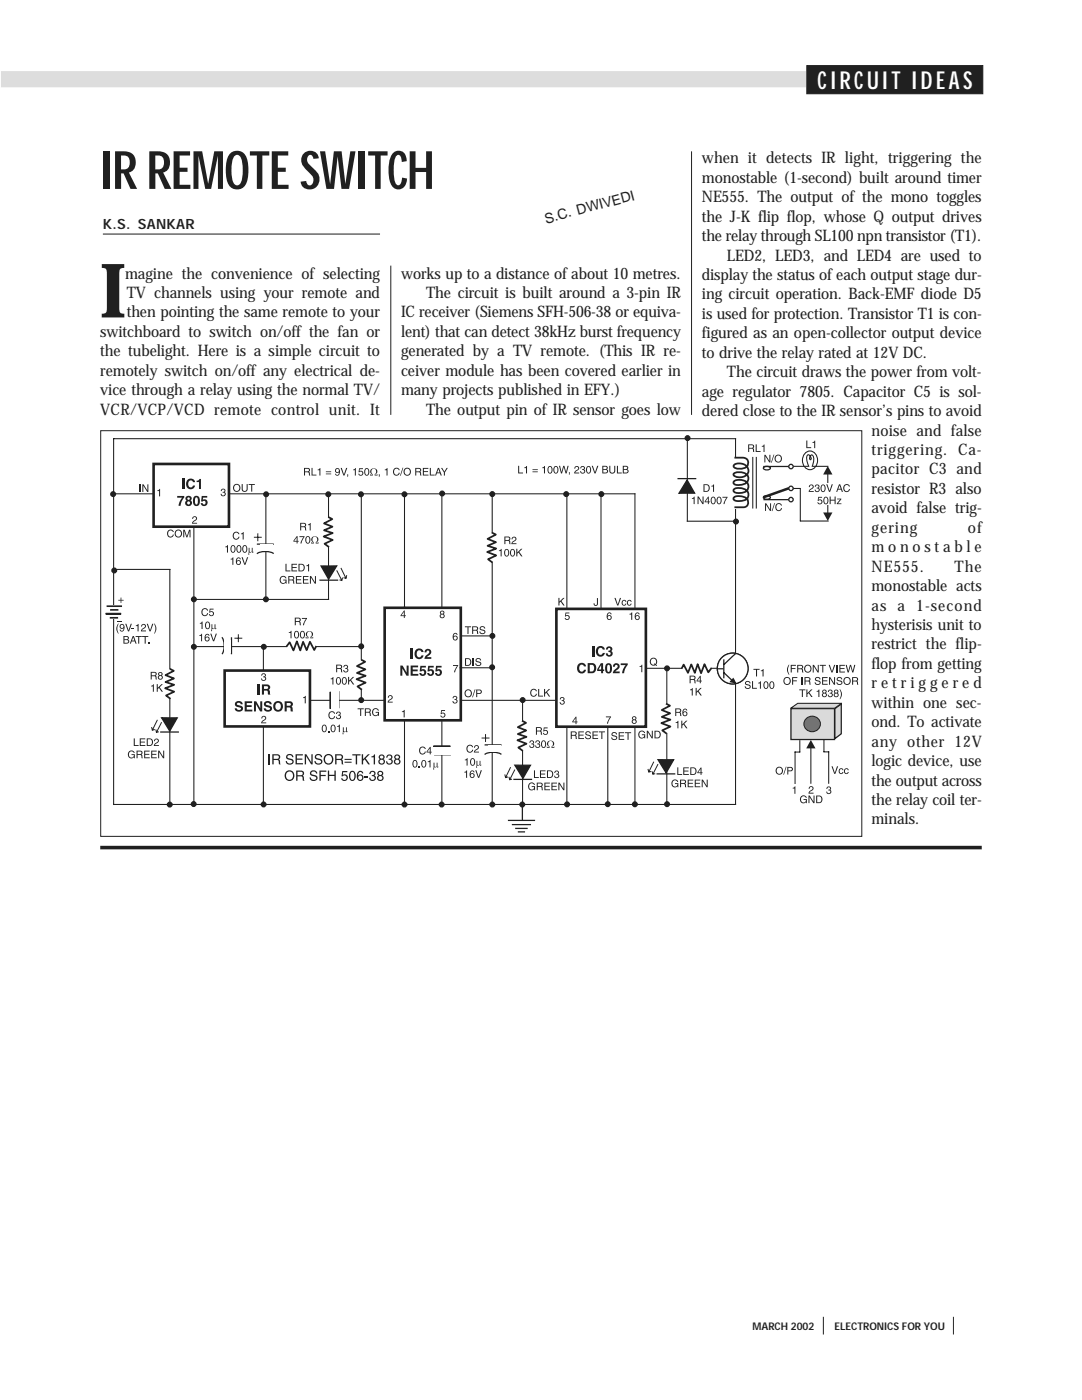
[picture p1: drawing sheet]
<svg xmlns="http://www.w3.org/2000/svg" width="216mm" height="279mm" viewBox="0 0 216 279" stroke-linecap="round" stroke-linejoin="round" font-family="sans-serif">
<defs><g id="words">
<text font-size="15" fill="#231f1f" x="20" y="63.4">I</text>
<text font-size="10.6" fill="#231f1f" x="20" y="37.7">IR REMOTE SWITCH</text>
<text font-size="4.9" fill="#fff" x="163.1" y="17.8">CIRCUIT IDEAS</text>
<text font-size="3.5" fill="#fff" x="171.5" y="17">CIRCUIT IDEAS</text>
<g font-size="3.2" fill="#231f1f">
<text x="140.1" y="32.6">when it detects IR light, triggering the</text>
<text x="140.1" y="36.5">monostable (1-second) built around timer</text>
<text x="140.1" y="40.4">NE555. The output of the mono toggles</text>
<text x="140.1" y="44.2">the J-K flip flop, whose Q output drives</text>
<text x="140.1" y="48.1">the relay through SL100 npn transistor (T1).</text>
<text x="145.1" y="52">LED2, LED3, and LED4 are used to</text>
<text x="25" y="55.6">magine the convenience of selecting</text>
<text x="25.3" y="59.5">TV channels using your remote and</text>
<text x="80" y="55.6">works up to a distance of about 10 metres.</text>
<text x="85" y="59.5">The circuit is built around a 3-pin IR</text>
<text x="140.1" y="55.9">display the status of each output stage dur-</text>
<text x="140.1" y="59.8">ing circuit operation. Back-EMF diode D5</text>
<text x="25.3" y="63.4">then pointing the same remote to your</text>
<text x="80" y="63.4">IC receiver (Siemens SFH-506-38 or equiva-</text>
<text x="140.1" y="63.6">is used for protection. Transistor T1 is con-</text>
<text x="20" y="67.2">switchboard to switch on/off the fan or</text>
<text x="20" y="71.1">the tubelight. Here is a simple circuit to</text>
<text x="80" y="67.2">lent) that can detect 38kHz burst frequency</text>
<text x="80" y="71.1">generated by a TV remote. (This IR re-</text>
<text x="140.1" y="67.5">figured as an open-collector output device</text>
<text x="140.1" y="71.4">to drive the relay rated at 12V DC.</text>
<text x="20" y="75">remotely switch on/off any electrical de-</text>
<text x="80" y="75">ceiver module has been covered earlier in</text>
<text x="145.1" y="75.3">The circuit draws the power from volt-</text>
<text x="20" y="78.9">vice through a relay using the normal TV/</text>
<text x="20" y="82.8">VCR/VCP/VCD remote control unit. It</text>
<text x="80" y="78.9">many projects published in EFY.)</text>
<text x="85" y="82.8">The output pin of IR sensor goes low</text>
<text x="140.1" y="79.2">age regulator 7805. Capacitor C5 is sol-</text>
<text x="140.1" y="83">dered close to the IR sensor’s pins to avoid</text>
<text x="173.9" y="86.9">noise and false</text>
<text x="173.9" y="90.8">triggering. Ca-</text>
<text x="173.9" y="94.7">pacitor C3 and</text>
<text x="173.9" y="98.6">resistor R3 also</text>
<text x="173.9" y="102.4">avoid false trig-</text>
<text x="173.9" y="106.3">gering</text>
<text x="193.1" y="106.3">of</text>
<text x="173.9" y="110.2">mo n o s t a b l e</text>
<text x="173.9" y="114.1">NE555.</text>
<text x="173.9" y="118">monostable acts</text>
<text x="190.5" y="114.1">The</text>
<text x="173.9" y="121.8">as a 1-second</text>
<text x="173.9" y="125.7">hysterisis unit to</text>
<text x="173.9" y="129.6">restrict the flip-</text>
<text x="173.9" y="133.5">flop from getting</text>
<text x="173.9" y="137.4">r e t r i gge r e d</text>
<text x="173.9" y="141.2">within one sec-</text>
<text x="173.9" y="145.1">ond. To activate</text>
<text x="173.9" y="149">any other 12V</text>
<text x="173.9" y="152.9">logic device, use</text>
<text x="173.9" y="156.8">the output across</text>
<text x="173.9" y="160.6">the relay coil ter-</text>
<text x="173.9" y="164.5">minals.</text>
</g>
<g font-size="2.8" fill="#231f1f">
<text x="20.5" y="45.7">K.S. SANKAR</text>
<text x="109" y="44.6" transform="rotate(-15 109 44.6)">S.C. DWIVEDI</text>
</g>
<g font-size="2.1" fill="#231f1f">
<text x="150.2" y="265.4">MARCH 2002</text>
<text x="166.5" y="265.4">ELECTRONICS FOR YOU</text>
</g>
</g></defs>
<path d="M.4 14.4h195.3v2.9l-195.3-.1z" fill-rule="evenodd" fill="#dcdddf" stroke="#dcdddf" stroke-width=".35"/>
<path d="M170.1 14.4h25.6v2.9h-25.6z" fill-rule="evenodd" fill="#231f1f" stroke="#231f1f" stroke-width=".35"/>
<path d="M20.5 46.7h55.3M164.3 262.8v3.5M190.2 262.8v3.5" fill="none" stroke="#231f1f" stroke-width=".2"/>
<path d="M161 13.1h35.1v5.6h-35.1z" fill-rule="evenodd" fill="#231f1f" stroke="#231f1f" stroke-width=".2"/>
<path d="M22.4 98.6h104.4M22.6 87.6h124.3M22.7 87.4v73.3M113.1 98.5v61.8M38.7 101.9v58.4M121.3 133.2v27.2M22.6 160.5h124.3" fill="none" stroke="#231f1f" stroke-width=".21"/>
<circle cx="38.6" cy="160.5" r=".47" fill="#231f1f" stroke="#231f1f" stroke-width=".25"/>
<path d="M30.6 92.6h15.1v12.5h-15.1z" fill-rule="evenodd" fill="#fff" stroke="#231f1f" stroke-width=".53"/>
<path d="M22.4 120.8h.6v2.7h-.6z" fill="#fff"/>
<path d="M21.1 122.5h3.1M21.3 121h3M21.9 123.3h1.7M22 121.7h1.6" fill="none" stroke="#231f1f" stroke-width=".33"/>
<path d="M53.1 98.5v21.2M65.6 98.4v21.3M38.6 119.6h27.1" fill="none" stroke="#231f1f" stroke-width=".21"/>
<g fill="#231f1f" stroke="#231f1f" stroke-width=".25">
<circle cx="22.6" cy="98.6" r=".47"/>
<circle cx="38.7" cy="119.6" r=".47"/>
<circle cx="53.1" cy="98.6" r=".47"/>
<circle cx="65.5" cy="98.6" r=".47"/>
</g>
<path d="M64.8 103.4h1.3v5.6h-1.3z" fill="#fff"/>
<path d="M65.5 103.2l.8 .4-1.6 .9 1.6 .6-1.6 .7 1.7 .6-1.8 .7 1.8 .7-1.6 .7 .8 .7" fill="none" stroke="#231f1f" stroke-width=".36"/>
<path d="M52 108.7h2.4v1.3h-2.4z" fill="#fff"/>
<path d="M51.3 108.6h3.3M54.6 110.5a3.3 3.3 0 0 0-3.3 0" fill="none" stroke="#231f1f" stroke-width=".25"/>
<path d="M50.7 107.2h1.5M51.4 106.4v1.6" fill="none" stroke="#231f1f" stroke-width=".2"/>
<path d="M52 108.7h2.4v1.3h-2.4z" fill="#fff"/>
<g fill="#231f1f" stroke="#231f1f" stroke-width=".25">
<circle cx="53.1" cy="119.6" r=".47"/>
<circle cx="52.6" cy="160.5" r=".47"/>
</g>
<path d="M38.8 129h33.4M52.6 128.9v31.7" fill="none" stroke="#231f1f" stroke-width=".21"/>
<path d="M44.8 133.8h17v11.2h-17z" fill-rule="evenodd" fill="#fff" stroke="#231f1f" stroke-width=".53"/>
<path d="M72.1 98.5v41.2M61.8 139.8h60.7" fill="none" stroke="#231f1f" stroke-width=".21"/>
<g fill="#231f1f" stroke="#231f1f" stroke-width=".25">
<circle cx="72.1" cy="129" r=".47"/>
<circle cx="72.1" cy="139.7" r=".47"/>
</g>
<path d="M71.3 131.9h1.3v5.6h-1.3z" fill="#fff"/>
<path d="M72.1 131.7l.8 .4-1.7 .8 1.7 .7-1.7 .7 1.8 .6-1.8 .6 1.8 .7-1.7 .8 .9 .7" fill="none" stroke="#231f1f" stroke-width=".36"/>
<path d="M80.7 98.5v62.2M88.2 98.5v62.2" fill="none" stroke="#231f1f" stroke-width=".21"/>
<g fill="#231f1f" stroke="#231f1f" stroke-width=".25">
<circle cx="72" cy="98.6" r=".47"/>
<circle cx="80.7" cy="98.6" r=".47"/>
<circle cx="88.2" cy="98.5" r=".47"/>
</g>
<path d="M76.8 121.3h15.1v22.5h-15.1z" fill-rule="evenodd" fill="#fff" stroke="#231f1f" stroke-width=".53"/>
<path d="M98.2 98.5v62.3M91.7 133.3h6.6M91.9 126.9h6.6" fill="none" stroke="#231f1f" stroke-width=".21"/>
<g fill="#231f1f" stroke="#231f1f" stroke-width=".25">
<circle cx="98.2" cy="98.6" r=".47"/>
<circle cx="98.3" cy="126.9" r=".47"/>
<circle cx="98.2" cy="133.2" r=".47"/>
</g>
<path d="M97.4 106.5h1.3v5.6h-1.3z" fill="#fff"/>
<path d="M98.1 106.3l.8 .4-1.6 .9 1.7 .6-1.7 .7 1.7 .6-1.8 .7 1.8 .7-1.6 .7 .9 .7" fill="none" stroke="#231f1f" stroke-width=".36"/>
<g fill="#231f1f" stroke="#231f1f" stroke-width=".25">
<circle cx="80.7" cy="160.6" r=".47"/>
<circle cx="88.1" cy="160.6" r=".47"/>
<circle cx="98.2" cy="160.6" r=".47"/>
</g>
<path d="M126.7 98.4v62.3" fill="none" stroke="#231f1f" stroke-width=".21"/>
<path d="M111 121.5h17.9v23.5h-17.9z" fill-rule="evenodd" fill="#fff" stroke="#231f1f" stroke-width=".53"/>
<path d="M137.2 87.3v16.8M146.8 87.5v73.1M137 104h10.1M104.3 139.6v20.9M128.7 133.4h17.9M133.1 133.3v27.1" fill="none" stroke="#231f1f" stroke-width=".21"/>
<g fill="#231f1f" stroke="#231f1f" stroke-width=".25">
<circle cx="104.3" cy="139.7" r=".47"/>
<circle cx="104.2" cy="160.6" r=".47"/>
<circle cx="113" cy="98.6" r=".47"/>
<circle cx="120" cy="98.6" r=".47"/>
<circle cx="121.3" cy="160.5" r=".47"/>
<circle cx="126.7" cy="160.5" r=".47"/>
<circle cx="137.2" cy="87.4" r=".47"/>
<circle cx="133.1" cy="160.5" r=".47"/>
</g>
<circle cx="146.2" cy="133.4" r="3.1" fill="#fff" stroke="#231f1f" stroke-width=".25"/>
<path d="M143.1 133.5h1.3M144.4 131.6v3.8M144.4 134.2l2.2 2.2M146.9 130.4l-2.5 2.3" fill="none" stroke="#231f1f" stroke-width=".25"/>
<path d="M146.3 135.5l.4 .8-.9-.2z" fill-rule="evenodd" fill="#231f1f" stroke="#231f1f" stroke-width=".25"/>
<circle cx="146.2" cy="133.4" r="3.1" fill="#fff" stroke="#231f1f" stroke-width=".25"/>
<path d="M143.1 133.5h1.3M144.4 131.6v3.8M144.4 134.2l2.2 2.2M146.9 130.4l-2.5 2.3" fill="none" stroke="#231f1f" stroke-width=".25"/>
<path d="M146.3 135.5l.4 .8-.9-.2z" fill-rule="evenodd" fill="#231f1f" stroke="#231f1f" stroke-width=".25"/>
<path d="M145.6 91.2h1.7v10.3h-1.7z" fill="#fff"/>
<g fill="#fff" stroke="#231f1f" stroke-width=".36">
<path d="M146.5 92.7a2.13 2.13 0 0 1 2.5 .4 2.44 2.44 0 0 1-2.5 .2l-.1-.3z" fill-rule="evenodd"/>
<path d="M146.5 94.4a2.48 2.48 0 0 1 2.5 .3 2.2 2.2 0 0 1-2.5 .3l-.1-.3z" fill-rule="evenodd"/>
<path d="M146.5 96a2.4 2.4 0 0 1 2.5 .3 2.61 2.61 0 0 1-2.5 .3l-.1-.3z" fill-rule="evenodd"/>
<path d="M146.5 97.6a2.44 2.44 0 0 1 2.5 .3 2.7 2.7 0 0 1-2.5 .3l-.1-.3z" fill-rule="evenodd"/>
<path d="M146.5 99.2a2.53 2.53 0 0 1 2.6 .3 2.79 2.79 0 0 1-2.6 .3l-.1-.3z" fill-rule="evenodd"/>
</g>
<path d="M146.5 91.3h1.7a1.06 1.06 0 0 1 1 .6 1.06 1.06 0 0 1-.1 1.2 1.24 1.24 0 0 1 0 1.6 1.2 1.2 0 0 1 0 1.5 1.34 1.34 0 0 1-.1 1.7 1.26 1.26 0 0 1 .1 1.6 1.04 1.04 0 0 1 .2 1.1 1.04 1.04 0 0 1-1 .6h-1.8" fill="none" stroke="#231f1f" stroke-width=".36"/>
<path d="M150.2 91.2v10.3M150.9 91.2v10.3" fill="none" stroke="#231f1f" stroke-width=".21"/>
<circle cx="133.1" cy="133.4" r=".47" fill="#231f1f" stroke="#231f1f" stroke-width=".25"/>
<path d="M132.1 140.6h1.3v5.7h-1.3z" fill="#fff"/>
<path d="M132.9 140.4l.8 .4-1.7 .9 1.7 .7-1.7 .7 1.8 .5-1.8 .7 1.8 .7-1.7 .8 .9 .6" fill="none" stroke="#231f1f" stroke-width=".36"/>
<path d="M136.2 132.9h5.6v1.3h-5.6z" fill="#fff"/>
<path d="M142 133.3l-.7 .9-.7-1.6-.7 1.8-.7-1.8-.6 1.7-.7-1.7-.6 1.7-.9-1.7-.4 .8" fill="none" stroke="#231f1f" stroke-width=".36"/>
<path d="M137.1 95.8l1.5 2.6h-3.1z" fill-rule="evenodd" fill="#231f1f" stroke="#231f1f" stroke-width=".25"/>
<path d="M135.2 95.5h3.7M152.3 99.7h5.2M152.3 93.1h5.2M152.4 99.1a.97 .97 0 0 1 1.3 .2 .87 .87 0 0 1-1.4 0zM152.4 93.2a.97 .97 0 0 1 1.3 .2 .87 .87 0 0 1-1.4 0z" fill="none" stroke="#231f1f" stroke-width=".25"/>
<g fill="#fff" stroke="#231f1f" stroke-width=".25">
<circle cx="157.8" cy="99.7" r=".44"/>
<circle cx="157.8" cy="97.5" r=".44"/>
<circle cx="157.8" cy="93.1" r=".44"/>
</g>
<path d="M157.4 97.4l-5.1 1.8" fill="none" stroke="#231f1f" stroke-width=".51"/>
<path d="M131.3 151.6h3.1l-1.5 2.6z" fill-rule="evenodd" fill="#231f1f" stroke="#231f1f" stroke-width=".25"/>
<path d="M131 154.4h3.7" fill="none" stroke="#231f1f" stroke-width=".25"/>
<path d="M129.3 153.5l.1 .6 .6-.1M130.1 153.9l.2 .6 .4-.1M130.5 152l-1 2.1M131.3 152.5l-1 2" fill="none" stroke="#231f1f" stroke-width=".2"/>
<path d="M103.4 144.1h1.3v5.6h-1.3z" fill="#fff"/>
<path d="M104.2 143.9l.8 .4-1.7 .8 1.7 .7-1.7 .7 1.7 .6-1.8 .6 1.8 .7-1.6 .8 .9 .6" fill="none" stroke="#231f1f" stroke-width=".36"/>
<path d="M102.7 152.7h3.1l-1.5 2.6z" fill-rule="evenodd" fill="#231f1f" stroke="#231f1f" stroke-width=".25"/>
<path d="M102.4 155.5h3.8" fill="none" stroke="#231f1f" stroke-width=".25"/>
<path d="M100.7 154.6l.2 .6 .5-.1M101.6 155l.1 .6 .5-.1M101.9 153.1l-1 2.1M102.7 153.6l-1 2" fill="none" stroke="#231f1f" stroke-width=".2"/>
<path d="M97.4 148.8h2.4v1.2h-2.4z" fill="#fff"/>
<path d="M96.7 148.7h3.4M100 150.6a3.3 3.3 0 0 0-3.3 0" fill="none" stroke="#231f1f" stroke-width=".25"/>
<path d="M96.1 147.3h1.6M96.9 146.5v1.6" fill="none" stroke="#231f1f" stroke-width=".2"/>
<path d="M97.4 148.8h2.4v1.2h-2.4z" fill="#fff"/>
<path d="M86.5 148.9h3.4M86.6 150.6h3.4" fill="none" stroke="#231f1f" stroke-width=".25"/>
<path d="M86.5 149.1h3.4v1.4h-3.4z" fill="#fff"/>
<path d="M65.9 138.1v3.4M67.6 137.9v3.4" fill="none" stroke="#231f1f" stroke-width=".25"/>
<path d="M66.1 138h1.4v3.4h-1.4z" fill="#fff"/>
<path d="M64.1 113l3.1-.1-1.6 2.7z" fill-rule="evenodd" fill="#231f1f" stroke="#231f1f" stroke-width=".25"/>
<path d="M63.7 115.8h3.8" fill="none" stroke="#231f1f" stroke-width=".25"/>
<path d="M67.2 113.8l1 2M68 113.3l1 2.1M68.3 115.3l-.1 .6-.5-.2M69.2 114.8l-.2 .6-.5-.1" fill="none" stroke="#231f1f" stroke-width=".2"/>
<path d="M158.3 97.5h1.4M158.3 93.1h7" fill="none" stroke="#231f1f" stroke-width=".21"/>
<g fill="#dbdbdb" stroke="#231f1f" stroke-width=".25">
<path d="M166.6 141.5l1.3-1v5.9l-1.3 1z" fill-rule="evenodd"/>
<path d="M157.8 141.4h8.7v6.2h-8.7z" fill-rule="evenodd"/>
</g>
<path d="M165.2 94.6v7.8" fill="none" stroke="#231f1f" stroke-width=".21"/>
<g fill="#231f1f">
<path d="M165.2 93l.9 1.7h-1.9z"/>
<path d="M164.2 102.3h1.9l-.9 1.7z"/>
</g>
<path d="M160.6 90.6a1.42 1.42 0 0 1 1.5-.5 1.42 1.42 0 0 1 1 1.3 1.64 1.64 0 0 1-.4 1.8 1.64 1.64 0 0 1-1.8 .3 2.12 2.12 0 0 1-.3-2.9z" fill-rule="evenodd" fill="#fff" stroke="#231f1f" stroke-width=".21"/>
<path d="M161.9 91.4l-.2 .4-.2-.3 .1-.4 .4-.3a1.37 1.37 0 0 1 .3 1.6l-.3 .8M161.9 91.4l-.2-.4-.3-.2h-.2a2.23 2.23 0 0 0 .2 2.4" fill="none" stroke="#231f1f" stroke-width=".21"/>
<path d="M27.8 96.7h.3v1.5h-.3z" fill="#231f1f"/>
<g fill="#231f1f">
<path d="M28.4 96.7h.2l.8 1.2v-1.2h.2v1.5h-.2l-.8-1.2v1.2h-.2z" fill-rule="evenodd"/>
<path d="M46.6 97.4a.6 .6 0 0 1 1.2 0 .6 .6 0 0 1-1.2 0zM46.4 97.3a.8 .8 0 0 0 1.6 0 .8 .8 0 0 0-1.6 0z" fill-rule="evenodd"/>
<path d="M48.2 96.6h.2l.1 1.2a.42 .42 0 0 0 .7 0v-1.2h.2v1a.6 .6 0 0 1-.6 .6 .6 .6 0 0 1-.6-.6z" fill-rule="evenodd"/>
<path d="M49.6 96.6h1.2v.2h-.5v1.3h-.2v-1.3h-.5z" fill-rule="evenodd"/>
<path d="M33.5 105.9a.67 .67 0 0 1 1.2 .3h-.2l-.1-.2a.49 .49 0 0 0-.8 .1 .64 .64 0 0 0 .5 1l.3-.2 .1-.2h.2a.72 .72 0 0 1-1 .5 .72 .72 0 0 1-.3-1z" fill-rule="evenodd"/>
<path d="M35 106.5a.58 .58 0 0 1 1.1 0 .58 .58 0 0 1-1.1 0zM34.8 106.5a.77 .77 0 0 0 1.5 0 .77 .77 0 0 0-1.5 0z" fill-rule="evenodd"/>
<path d="M36.6 105.7h.3l.4 1.3 .4-1.3h.3v1.5h-.2v-1.2l-.4 1.2h-.2l-.4-1.2v1.2h-.2z" fill-rule="evenodd"/>
</g>
<path d="M36.6 95.6v2" fill="none" stroke="#231f1f" stroke-width=".42"/>
<g fill="#231f1f">
<path d="M37.4 95.8a.89 .89 0 0 1 .9-.3 .89 .89 0 0 1 .6 .7h-.4v-.1a.47 .47 0 0 0-.5-.2 .47 .47 0 0 0-.4 .3 .64 .64 0 0 0 0 .8 .64 .64 0 0 0 .7 .2l.2-.3h.4a.91 .91 0 0 1-1 .7 .91 .91 0 0 1-.8-1z" fill-rule="evenodd"/>
<path d="M39.2 95.9h.4l.2-.3h.3v2h-.4v-1.4h-.5z" fill-rule="evenodd"/>
<path d="M35.4 99h1.4v.3l-.5 .7-.3 .9h-.4l.1-.4 .6-1.2h-.9z" fill-rule="evenodd"/>
<path d="M37.4 99.4l.4-.1v.4h-.4zM37.2 99.1l-.2 .4 .2 .4a.63 .63 0 0 0 0 .9 .63 .63 0 0 0 .9 0 .63 .63 0 0 0-.1-.9 .55 .55 0 0 0 .1-.8 .55 .55 0 0 0-.7-.1zM37.3 100.4a.31 .31 0 0 1 .6 0 .31 .31 0 0 1-.6 0z" fill-rule="evenodd"/>
<path d="M38.7 99.2a1.16 1.16 0 0 0 .5 1.8l.3-.1a1.4 1.4 0 0 0 0-1.9h-.6zM39 99.3h.2a1.03 1.03 0 0 1 0 1.4 .95 .95 0 0 1-.2-1.4z" fill-rule="evenodd"/>
<path d="M40.3 99h1v.3h-.8v.4a.68 .68 0 0 1 .9 .5 .68 .68 0 0 1-.6 .8 .68 .68 0 0 1-.7-.6h.3l.1 .2a.32 .32 0 0 0 .4-.1 .32 .32 0 0 0 0-.4 .32 .32 0 0 0-.4 0h-.4z" fill-rule="evenodd"/>
<path d="M31.4 97.9l.5-.3v1.5h-.2v-1.1h-.3z" fill-rule="evenodd"/>
<path d="M38.5 103.1a.52 .52 0 0 1 .8 .3 .52 .52 0 0 1-.5 .6l-.3 .3h.8v.2h-1l.2-.4 .5-.4 .1-.2-.3-.3-.2 .1-.1 .3h-.2z" fill-rule="evenodd"/>
<path d="M44.2 97.6l.3-.1 .4 .2 .1 .2-.2 .3 .1 .1a.44 .44 0 0 1-.1 .7h-.4l-.4-.3v-.1h.2l.1 .2 .2 .1 .4-.3-.1-.2-.4-.1v-.1l.4-.1-.1-.4h-.4l-.1 .3h-.1z" fill-rule="evenodd"/>
<path d="M46.6 106.3a.67 .67 0 0 1 1.2 .3h-.2l-.1-.2a.49 .49 0 0 0-.8 .2 .64 .64 0 0 0 .4 .9l.4-.1 .1-.3h.2a.72 .72 0 0 1-1 .6 .72 .72 0 0 1-.3-1.1z" fill-rule="evenodd"/>
<path d="M48.1 106.5l.5-.3v1.5h-.2v-1.1h-.3z" fill-rule="evenodd"/>
<path d="M44.9 109.1l.6-.3v1.5h-.2v-1.1h-.4z" fill-rule="evenodd"/>
<path d="M46.3 109h.2a.73 .73 0 0 1 0 1.2 .72 .72 0 0 1-.2-1.2zM46.2 108.9l-.2 .7a.55 .55 0 0 0 .5 .7 .55 .55 0 0 0 .5-.7 .58 .58 0 0 0-.2-.6 .58 .58 0 0 0-.6-.1z" fill-rule="evenodd"/>
<path d="M47.5 109h.2a.73 .73 0 0 1 0 1.2 .72 .72 0 0 1-.2-1.2zM47.4 108.9l-.2 .7a.55 .55 0 0 0 .5 .7 .55 .55 0 0 0 .5-.7 .58 .58 0 0 0-.2-.6 .58 .58 0 0 0-.6-.1z" fill-rule="evenodd"/>
<path d="M48.7 109h.1a.73 .73 0 0 1 0 1.2 .72 .72 0 0 1-.1-1.2zM48.6 108.9l-.3 .7a.55 .55 0 0 0 .5 .7 .55 .55 0 0 0 .6-.7 .58 .58 0 0 0-.2-.6 .58 .58 0 0 0-.6-.1z" fill-rule="evenodd"/>
<path d="M46 111.5l.6-.3v1.5h-.2v-1h-.4z" fill-rule="evenodd"/>
<path d="M47.3 111.3a.76 .76 0 0 0-.3 .9 .76 .76 0 0 0 .8 .5 .49 .49 0 0 0 .2-.6 .49 .49 0 0 0-.6-.3l-.1 .2 .1-.5 .2-.1 .4 .2-.2-.3zM47.3 112.3a.32 .32 0 0 1 .6 0 .32 .32 0 0 1-.6 0z" fill-rule="evenodd"/>
<path d="M48.2 111.2h.2l.5 1.3 .4-1.3h.2l-.5 1.5h-.2z" fill-rule="evenodd"/>
<path d="M49.6 109.3h.2l.1 .9 .3-.2v-.7h.2v.9l.2-.1-.1 .2-.3-.2-.3 .2-.2-.1-.1 .5z" fill-rule="evenodd"/>
<path d="M59.9 104.3v1.6h.2v-.7l.7 .1 .1 .6h.3l-.3-.8 .2-.2-.1-.4zM60.1 104.5h.6l.1 .4-.7 .1z" fill-rule="evenodd"/>
<path d="M61.4 104.7l.6-.3v1.5h-.2v-1.1h-.4z" fill-rule="evenodd"/>
<path d="M59.2 107l-.7 1.1h.7v.4h.2v-.4h.2v-.2h-.2v-.9zM59.2 107.3v.6h-.5z" fill-rule="evenodd"/>
<path d="M59.7 107h1.1l-.6 1.5h-.2v-.4l.6-.9h-.9z" fill-rule="evenodd"/>
<path d="M61.2 107.2l.2-.1a.73 .73 0 0 1 0 1.2 .72 .72 0 0 1-.2-1.1zM61.2 107.1l-.3 .6a.55 .55 0 0 0 .5 .8 .55 .55 0 0 0 .5-.8 .58 .58 0 0 0-.1-.5 .58 .58 0 0 0-.6-.1z" fill-rule="evenodd"/>
<path d="M62.3 107.2a.69 .69 0 0 1 1.1 0 .69 .69 0 0 1-.3 1.1l.5-.1v.3h-.6v-.3a.55 .55 0 0 0 .3-.9 .55 .55 0 0 0-.9 0 .55 .55 0 0 0 .2 .9v.3h-.5v-.3l.5 .1a.66 .66 0 0 1-.3-1.1z" fill-rule="evenodd"/>
<path d="M57 112.5h.2v1.4h.7v.1h-.9z" fill-rule="evenodd"/>
<path d="M58.2 112.5h1.1v.2h-.9v.5h.8v.1h-.8v.6h.9v.1h-1.1z" fill-rule="evenodd"/>
<path d="M59.6 112.5v1.5h.6a.77 .77 0 0 0 .6-.7 .77 .77 0 0 0-.6-.8zM59.8 112.7h.3a.61 .61 0 0 1 .5 .6 .61 .61 0 0 1-.4 .6h-.4z" fill-rule="evenodd"/>
<path d="M61.1 112.8l.6-.2v1.4h-.2v-1h-.4z" fill-rule="evenodd"/>
<path d="M56 115.2a.68 .68 0 0 1 .6-.3 .68 .68 0 0 1 .6 .5h-.2a.47 .47 0 0 0-.5-.3 .47 .47 0 0 0-.4 .3 .64 .64 0 0 0 .4 1l.3-.1 .2-.5h-.5v-.1h.7v.8l-.2-.2a.76 .76 0 0 1-1.1 0 .76 .76 0 0 1 .1-1.1z" fill-rule="evenodd"/>
<path d="M57.5 115v1.5h.2v-.7l.7 .1 .1 .6h.3l-.3-.8 .2-.1-.1-.5zM57.7 115.1l.7 .1 .1 .4-.8 .1z" fill-rule="evenodd"/>
<path d="M59 115h1.1v.1h-.9v.5h.9v.2h-.9v.5h1v.2h-1.2z" fill-rule="evenodd"/>
<path d="M60.5 115h1.1v.1h-.9v.5h.8v.2h-.8v.5h.9v.2h-1.1z" fill-rule="evenodd"/>
<path d="M61.8 115h.3l.7 1.2v-1.2h.2v1.5h-.2l-.8-1.2v1.2h-.2z" fill-rule="evenodd"/>
<path d="M67.1 132.6v1.6h.2v-.7l.7 .1 .1 .6h.2l-.2-.8 .1-.2v-.4zM67.3 132.8h.6l.1 .4-.7 .1z" fill-rule="evenodd"/>
<path d="M68.7 132.8l.3-.1 .4 .2 .1 .2-.2 .3h.1a.44 .44 0 0 1-.1 .7l-.5 .1-.3-.3v-.2h.2l.1 .3h.2l.3-.3v-.1l-.4-.1v-.2l.3-.1v-.3h-.4l-.1 .3h-.2z" fill-rule="evenodd"/>
<path d="M66 135.4l.5-.3v1.5h-.2v-1h-.3z" fill-rule="evenodd"/>
<path d="M67.4 135.4l.1-.1a.73 .73 0 0 1 0 1.2 .72 .72 0 0 1-.1-1.1zM67.3 135.2l-.3 .7a.55 .55 0 0 0 .5 .8 .55 .55 0 0 0 .5-.8 .58 .58 0 0 0-.1-.6 .58 .58 0 0 0-.6-.1z" fill-rule="evenodd"/>
<path d="M68.5 135.4l.2-.1a.73 .73 0 0 1 0 1.2 .72 .72 0 0 1-.2-1.1zM68.4 135.2l-.2 .7a.55 .55 0 0 0 .5 .8 .55 .55 0 0 0 .5-.8 .58 .58 0 0 0-.2-.6 .58 .58 0 0 0-.6-.1z" fill-rule="evenodd"/>
<path d="M69.5 135.1h.2v.7l.7-.7h.3l-.7 .6 .7 .9h-.3l-.5-.8-.2 .3v.5h-.2z" fill-rule="evenodd"/>
<path d="M65.7 142.2a.67 .67 0 0 1 1.2 .2h-.2l-.1-.2a.49 .49 0 0 0-.8 .2 .64 .64 0 0 0 .4 1l.4-.2 .1-.3h.2a.72 .72 0 0 1-1 .6 .72 .72 0 0 1-.3-1.1z" fill-rule="evenodd"/>
<path d="M67.2 142.1l.3-.1 .4 .2 .1 .2-.2 .3 .1 .1a.44 .44 0 0 1-.1 .7h-.4l-.3-.3-.1-.2h.2l.1 .3 .2 .1 .4-.3-.1-.2-.4-.1v-.2h.4l-.1-.4h-.4l-.1 .3h-.1z" fill-rule="evenodd"/>
<path d="M64.5 144.9l.2-.1a.73 .73 0 0 1 0 1.2 .72 .72 0 0 1-.2-1.1zM64.4 144.7l-.2 .7a.55 .55 0 0 0 .5 .7 .55 .55 0 0 0 .5-.7 .58 .58 0 0 0-.2-.6 .58 .58 0 0 0-.6-.1z" fill-rule="evenodd"/>
<path d="M66.3 144.9l.2-.1a.73 .73 0 0 1 0 1.2 .72 .72 0 0 1-.2-1.1zM66.2 144.7l-.2 .7a.55 .55 0 0 0 .5 .7 .55 .55 0 0 0 .5-.7 .58 .58 0 0 0-.2-.6 .58 .58 0 0 0-.6-.1z" fill-rule="evenodd"/>
<path d="M67.3 144.9l.5-.3v1.5h-.2v-1.1h-.3z" fill-rule="evenodd"/>
<path d="M68.4 145.2h.2l.1 .8 .3-.1v-.7h.2v.8l.2-.1-.1 .2-.3-.2-.3 .2h-.2l-.1 .5z" fill-rule="evenodd"/>
</g>
<path d="M65.5 145.9h.2v.2h-.2z" fill="#231f1f"/>
<path d="M51.7 136.6v2" fill="none" stroke="#231f1f" stroke-width=".42"/>
<g fill="#231f1f">
<path d="M52.3 136.6v2h.4v-.8l.6 .1 .2 .7h.5l-.2-.7-.2-.2 .3-.5a.57 .57 0 0 0-.6-.6zM52.7 136.9l.7 .1 .1 .4-.8 .1z" fill-rule="evenodd"/>
<path d="M47 140.1a.82 .82 0 0 1 .9-.2 .82 .82 0 0 1 .5 .7h-.4l-.1-.3h-.3l-.3 .2v.2l1.1 .4a.81 .81 0 0 1-.6 1 .81 .81 0 0 1-1-.7h.4l.2 .2 .3 .1 .3-.1v-.3l-.5-.2a.6 .6 0 0 1-.6-.3 .6 .6 0 0 1 .1-.7z" fill-rule="evenodd"/>
<path d="M48.8 140h1.5v.3h-1.1v.4h1v.4h-1v.5h1.2v.4h-1.6z" fill-rule="evenodd"/>
<path d="M50.7 140h.4l.8 1.4v-1.4h.4v2h-.4l-.8-1.5v1.5h-.4z" fill-rule="evenodd"/>
<path d="M52.8 140.1a.82 .82 0 0 1 .8-.2 .82 .82 0 0 1 .6 .7h-.4l-.1-.3h-.3l-.3 .2v.2l1.1 .4a.81 .81 0 0 1-.6 1 .81 .81 0 0 1-1-.7h.4l.2 .2 .3 .1 .3-.1v-.3l-.5-.2a.6 .6 0 0 1-.6-.3 .6 .6 0 0 1 .1-.7z" fill-rule="evenodd"/>
<path d="M54.8 140.2a1.06 1.06 0 0 0-.1 1.5 1.06 1.06 0 0 0 1.5 .1 1.06 1.06 0 0 0 .1-1.5 1.06 1.06 0 0 0-1.5-.1zM55.1 140.4l.2-.1a.52 .52 0 0 1 .7 .3 .72 .72 0 0 1-.5 1.1l-.2-.1a.8 .8 0 0 1-.2-1.2z" fill-rule="evenodd"/>
<path d="M56.8 140v2h.4v-.8h.7l.1 .8h.5l-.1-.8-.3-.2 .4-.5a.57 .57 0 0 0-.7-.5zM57.2 140.3h.7l.1 .4-.8 .1z" fill-rule="evenodd"/>
<path d="M52.3 142.9a.52 .52 0 0 1 .8 .4 .52 .52 0 0 1-.5 .6l-.3 .3h.8v.2h-1l.2-.5 .5-.3 .1-.3-.3-.3-.2 .1-.1 .3h-.2z" fill-rule="evenodd"/>
<path d="M52.3 134.4h.3l.4 .2 .1 .2-.2 .3h.1a.44 .44 0 0 1-.1 .7l-.5 .1-.3-.3v-.2h.2l.1 .3h.2l.3-.3v-.1l-.4-.1v-.2l.3-.1v-.3h-.4l-.1 .2h-.2z" fill-rule="evenodd"/>
<path d="M60.5 139.2l.5-.3v1.5h-.2v-1.1h-.3z" fill-rule="evenodd"/>
</g>
<path d="M82.2 129.5v2" fill="none" stroke="#231f1f" stroke-width=".42"/>
<g fill="#231f1f">
<path d="M83 129.7a.89 .89 0 0 1 .9-.3 .89 .89 0 0 1 .6 .7h-.4l-.1-.1a.47 .47 0 0 0-.4-.2 .47 .47 0 0 0-.4 .3 .64 .64 0 0 0 0 .8 .64 .64 0 0 0 .7 .2l.2-.3h.4a.91 .91 0 0 1-1 .7 .91 .91 0 0 1-.8-1z" fill-rule="evenodd"/>
<path d="M85 129.6a.68 .68 0 0 1 1 .2 .68 .68 0 0 1-.4 1l-.4 .3h.9v.4h-1.4l.2-.6 .8-.8-.3-.3-.2 .1-.1 .3h-.4z" fill-rule="evenodd"/>
<path d="M79.9 132.8h.4l.8 1.4v-1.4h.4v2.1h-.4l-.8-1.5v1.5h-.4z" fill-rule="evenodd"/>
<path d="M81.9 132.8h1.5v.4h-1v.4h.9v.4h-.9v.5h1.1v.4h-1.6z" fill-rule="evenodd"/>
<path d="M83.9 132.9h1.1v.3h-.8l-.1 .4a.68 .68 0 0 1 .9 .5 .68 .68 0 0 1-.5 .8 .68 .68 0 0 1-.8-.6h.4v.2a.32 .32 0 0 0 .5-.1 .32 .32 0 0 0-.1-.4 .32 .32 0 0 0-.4 0h-.4z" fill-rule="evenodd"/>
<path d="M85.4 132.9h1.1v.3h-.8v.4a.68 .68 0 0 1 .9 .5 .68 .68 0 0 1-.6 .8 .68 .68 0 0 1-.8-.6h.4l.1 .2a.32 .32 0 0 0 .4-.1 .32 .32 0 0 0 0-.4 .32 .32 0 0 0-.4 0h-.4z" fill-rule="evenodd"/>
<path d="M87 132.9h1.1v.3h-.8l-.1 .4a.68 .68 0 0 1 .9 .5 .68 .68 0 0 1-.5 .8 .68 .68 0 0 1-.8-.6h.4v.2a.32 .32 0 0 0 .5-.1 .32 .32 0 0 0 0-.4 .32 .32 0 0 0-.5 0h-.3z" fill-rule="evenodd"/>
<path d="M80.6 121.8l-.7 1.2h.7v.3h.2v-.3h.2v-.2h-.2v-1zM80.6 122.1v.7h-.5z" fill-rule="evenodd"/>
<path d="M88 121.9l-.2 .4 .2 .3-.2 .2a.46 .46 0 0 0 .4 .6l.5-.3v-.3l-.2-.2 .2-.4-.2-.3zM87.9 123a.3 .3 0 0 1 .6 0 .3 .3 0 0 1-.6 0zM88 122.1h.4v.3h-.4z" fill-rule="evenodd"/>
<path d="M90.6 126.4a.76 .76 0 0 0-.3 .9 .76 .76 0 0 0 .8 .5 .49 .49 0 0 0 .2-.7 .49 .49 0 0 0-.7-.2l-.1 .1 .1-.4 .3-.1 .4 .2-.2-.4zM90.5 127.3a.35 .35 0 0 1 .7 0 .35 .35 0 0 1-.7 0z" fill-rule="evenodd"/>
<path d="M90.4 132.7h1l-.6 1.5h-.2l.1-.3 .5-1h-.8z" fill-rule="evenodd"/>
<path d="M90.5 139l.3-.1 .4 .2v.2l-.1 .3h.1a.44 .44 0 0 1-.1 .7l-.5 .1-.3-.3v-.2h.2l.1 .3h.2l.3-.2-.1-.2-.3-.1v-.2l.3-.1v-.3h-.4l-.1 .3h-.2z" fill-rule="evenodd"/>
<path d="M88 141.7h.8v.2h-.6l-.1 .4 .1-.1a.5 .5 0 0 1 .6 .3 .5 .5 0 0 1-.1 .6l-.6 .1-.2-.4h.2a.33 .33 0 0 0 .4 .2 .33 .33 0 0 0 .2-.4 .33 .33 0 0 0-.5-.2l-.3 .1z" fill-rule="evenodd"/>
<path d="M80.2 142l.5-.3v1.5h-.2v-1.1h-.3z" fill-rule="evenodd"/>
<path d="M77.6 138.8a.52 .52 0 0 1 .8 .3 .52 .52 0 0 1-.6 .7l-.2 .2h.8v.2h-1.1l.2-.4 .5-.4 .2-.2-.3-.3-.2 .1-.1 .3h-.2z" fill-rule="evenodd"/>
<path d="M100.6 107.1v1.5h.2v-.7l.7 .1 .1 .6h.3l-.3-.8 .2-.1v-.5zM100.8 107.2l.7 .1 .1 .4-.8 .1z" fill-rule="evenodd"/>
<path d="M102.3 107.2a.52 .52 0 0 1 .8 .3 .52 .52 0 0 1-.6 .6l-.3 .3h.9v.2h-1.1l.2-.5 .5-.3 .2-.3-.3-.2h-.2l-.1 .3h-.2z" fill-rule="evenodd"/>
<path d="M99.6 109.8l.5-.2v1.4h-.2v-1h-.3z" fill-rule="evenodd"/>
<path d="M100.9 109.8l.2-.1a.73 .73 0 0 1 0 1.2 .72 .72 0 0 1-.2-1.1zM100.8 109.6l-.2 .7a.55 .55 0 0 0 .5 .8 .55 .55 0 0 0 .5-.8 .58 .58 0 0 0-.2-.6 .58 .58 0 0 0-.6-.1z" fill-rule="evenodd"/>
<path d="M102.1 109.8l.2-.1a.73 .73 0 0 1 0 1.2 .72 .72 0 0 1-.2-1.1zM102 109.6l-.2 .7a.55 .55 0 0 0 .5 .8 .55 .55 0 0 0 .5-.8 .58 .58 0 0 0-.2-.6 .58 .58 0 0 0-.6-.1z" fill-rule="evenodd"/>
<path d="M103 109.5h.2v.8l.8-.8h.2l-.6 .6 .7 .9h-.3l-.5-.7-.3 .2v.5h-.2z" fill-rule="evenodd"/>
<path d="M83.8 149.2a.67 .67 0 0 1 1.2 .3h-.2l-.2-.2a.49 .49 0 0 0-.7 .1 .64 .64 0 0 0 .4 1l.4-.1 .1-.3h.2a.72 .72 0 0 1-1 .5 .72 .72 0 0 1-.3-1z" fill-rule="evenodd"/>
<path d="M85.8 149.1l-.7 1.1h.7v.3h.1v-.3h.3v-.2h-.3v-.9zM85.7 149.4l.1 .6h-.5z" fill-rule="evenodd"/>
<path d="M82.6 151.9l.2-.1a.73 .73 0 0 1 0 1.2 .72 .72 0 0 1-.2-1.1zM82.5 151.7l-.2 .7a.55 .55 0 0 0 .5 .8 .55 .55 0 0 0 .5-.8 .58 .58 0 0 0-.2-.6 .58 .58 0 0 0-.6-.1z" fill-rule="evenodd"/>
<path d="M84.4 151.9l.2-.1a.73 .73 0 0 1 0 1.2 .72 .72 0 0 1-.2-1.1zM84.3 151.7l-.2 .7a.55 .55 0 0 0 .5 .8 .55 .55 0 0 0 .5-.8 .58 .58 0 0 0-.2-.6 .58 .58 0 0 0-.6-.1z" fill-rule="evenodd"/>
<path d="M85.4 151.9l.5-.2v1.5h-.2v-1.1h-.3z" fill-rule="evenodd"/>
<path d="M86.5 152.2h.2l.1 .8 .3-.1v-.7h.2v.8l.2-.1-.1 .3-.3-.2-.3 .2-.2-.1-.1 .5z" fill-rule="evenodd"/>
<path d="M93.3 148.8a.67 .67 0 0 1 1.1 .3h-.2l-.1-.2a.49 .49 0 0 0-.8 .2 .64 .64 0 0 0 .5 .9l.3-.1 .1-.3h.2a.72 .72 0 0 1-1 .6 .72 .72 0 0 1-.3-1.1z" fill-rule="evenodd"/>
<path d="M94.8 148.8a.52 .52 0 0 1 .8 .3 .52 .52 0 0 1-.6 .6l-.2 .3h.8v.2h-1l.1-.5 .5-.3 .2-.3-.3-.2h-.2l-.1 .3h-.2z" fill-rule="evenodd"/>
<path d="M92.8 151.6l.5-.3v1.5h-.2v-1.1h-.3z" fill-rule="evenodd"/>
<path d="M94.1 151.5h.2a.73 .73 0 0 1 0 1.2 .72 .72 0 0 1-.2-1.2zM94 151.4l-.2 .7a.55 .55 0 0 0 .5 .7 .55 .55 0 0 0 .5-.7 .58 .58 0 0 0-.2-.6 .58 .58 0 0 0-.6-.1z" fill-rule="evenodd"/>
<path d="M92.7 154l.5-.3v1.5h-.2v-1h-.3z" fill-rule="evenodd"/>
<path d="M94 153.8a.76 .76 0 0 0-.4 .9 .76 .76 0 0 0 .8 .5 .49 .49 0 0 0 .3-.6 .49 .49 0 0 0-.7-.3l-.1 .2 .1-.5 .2-.1 .5 .2-.3-.3zM93.9 154.8a.35 .35 0 0 1 .7 0 .35 .35 0 0 1-.7 0z" fill-rule="evenodd"/>
<path d="M94.8 153.7h.3l.4 1.3 .4-1.3h.3l-.6 1.5h-.2z" fill-rule="evenodd"/>
<path d="M95.1 151.8h.2v.9l.4-.1v-.8h.2v.9l.2-.1-.2 .2-.2-.2-.3 .2h-.2l-.1 .4z" fill-rule="evenodd"/>
<path d="M106.9 145.1v1.5h.2v-.6h.7l.1 .6h.3l-.3-.7 .2-.2v-.4zM107.1 145.3h.7l.1 .4-.8 .1z" fill-rule="evenodd"/>
<path d="M108.5 145.2h.8v.2h-.7v.4l.1-.1a.5 .5 0 0 1 .6 .2 .5 .5 0 0 1-.1 .7h-.6l-.3-.3h.2a.33 .33 0 0 0 .5 .2 .33 .33 0 0 0 .1-.5 .33 .33 0 0 0-.4-.1l-.3 .1z" fill-rule="evenodd"/>
<path d="M105.8 147.8l.3-.1 .4 .2 .1 .2-.2 .3 .1 .1a.44 .44 0 0 1-.1 .7l-.5 .1-.3-.3v-.2h.2l.1 .3h.2l.3-.3v-.2h-.4v-.2l.3-.1v-.3h-.4l-.1 .2h-.2z" fill-rule="evenodd"/>
<path d="M107 147.8l.3-.1 .4 .2v.2l-.1 .3 .1 .1a.44 .44 0 0 1-.1 .7l-.5 .1-.3-.3v-.2h.2l.1 .3h.2l.3-.3-.1-.2h-.3v-.2l.3-.1v-.3h-.4l-.1 .2h-.2z" fill-rule="evenodd"/>
<path d="M108.3 148l.2-.1a.73 .73 0 0 1 0 1.2 .72 .72 0 0 1-.2-1.1zM108.2 147.8l-.2 .7a.55 .55 0 0 0 .5 .8 .55 .55 0 0 0 .5-.8 .58 .58 0 0 0-.2-.6 .58 .58 0 0 0-.6-.1z" fill-rule="evenodd"/>
<path d="M109.3 148a.69 .69 0 0 1 1.1 0 .69 .69 0 0 1-.3 1.1l.5-.2v.3h-.6l.1-.3a.55 .55 0 0 0 .2-.8 .55 .55 0 0 0-.9 0 .55 .55 0 0 0 .3 .8v.3h-.6v-.3l.5 .2a.66 .66 0 0 1-.3-1.1z" fill-rule="evenodd"/>
<path d="M106.5 153.7h.3v1.4h.7v.2h-1z" fill-rule="evenodd"/>
<path d="M107.7 153.7h1.1v.2h-.9v.5h.9v.2h-.9v.5h1v.2h-1.2z" fill-rule="evenodd"/>
<path d="M109.1 153.7v1.6h.6a.77 .77 0 0 0 .7-.8 .77 .77 0 0 0-.6-.8zM109.3 153.9h.4a.61 .61 0 0 1 .5 .6 .61 .61 0 0 1-.5 .6h-.4z" fill-rule="evenodd"/>
<path d="M110.8 153.9l.3-.1 .4 .2v.2l-.1 .3h.1a.44 .44 0 0 1-.1 .7l-.5 .1-.3-.3v-.2h.2l.1 .3h.2l.3-.3-.1-.1-.3-.1v-.2l.3-.1-.1-.3h-.3l-.1 .3h-.2z" fill-rule="evenodd"/>
<path d="M105.5 156.4a.68 .68 0 0 1 .7-.2 .68 .68 0 0 1 .5 .5h-.2a.47 .47 0 0 0-.4-.4 .47 .47 0 0 0-.4 .3 .64 .64 0 0 0 .4 1l.3-.1 .2-.4h-.5v-.2h.7v.8l-.2-.2a.76 .76 0 0 1-1.1 0 .76 .76 0 0 1 0-1.1z" fill-rule="evenodd"/>
<path d="M107.1 156.2v1.5h.2v-.6h.7l.1 .6h.3l-.3-.7 .2-.2-.1-.5zM107.3 156.4h.6l.1 .4-.7 .1z" fill-rule="evenodd"/>
<path d="M108.6 156.2h1.1v.2h-.9v.4h.9v.2h-.9v.5h.9v.2h-1.1z" fill-rule="evenodd"/>
<path d="M110 156.2h1.1v.2h-.9v.4h.9v.2h-.9v.5h1v.2h-1.2z" fill-rule="evenodd"/>
<path d="M111.4 156.2h.3l.7 1.2v-1.2h.2v1.5h-.2l-.8-1.2v1.2h-.2z" fill-rule="evenodd"/>
</g>
<path d="M83.6 152.9h.2v.3h-.2z" fill="#231f1f"/>
<path d="M118.4 129v2" fill="none" stroke="#231f1f" stroke-width=".42"/>
<g fill="#231f1f">
<path d="M119.2 129.2a.89 .89 0 0 1 .9-.3 .89 .89 0 0 1 .6 .7h-.4l-.1-.1a.47 .47 0 0 0-.5-.2 .47 .47 0 0 0-.3 .3 .64 .64 0 0 0 0 .8 .64 .64 0 0 0 .6 .2l.3-.3h.4a.91 .91 0 0 1-1.1 .7 .91 .91 0 0 1-.7-1z" fill-rule="evenodd"/>
<path d="M121.1 129.2a.58 .58 0 0 1 .8-.1 .58 .58 0 0 1 .1 .8 .67 .67 0 0 1-.2 1.2 .67 .67 0 0 1-.9-.7h.4l.1 .3h.2l.3-.3-.1-.2-.4-.1v-.3h.3l.1-.3-.3-.2-.1 .1-.1 .2h-.4z" fill-rule="evenodd"/>
<path d="M115.4 132.5a.89 .89 0 0 1 .9-.2 .89 .89 0 0 1 .6 .7h-.4v-.1a.47 .47 0 0 0-.5-.2 .47 .47 0 0 0-.4 .3 .64 .64 0 0 0 0 .7 .64 .64 0 0 0 .7 .3l.2-.3h.4a.91 .91 0 0 1-1 .7 .91 .91 0 0 1-.8-1.1z" fill-rule="evenodd"/>
<path d="M117.3 132.3v2.1h.8a1.03 1.03 0 0 0 .9-1 1.03 1.03 0 0 0-.8-1.1zM117.7 132.7a.69 .69 0 0 1 .9 .4 .69 .69 0 0 1-.5 .9h-.4z" fill-rule="evenodd"/>
<path d="M119.9 132.7v.9h-.5zM119.9 132.4l-.7 1.2v.3h.7v.5h.4v-.5h.3v-.3h-.3v-1.2z" fill-rule="evenodd"/>
<path d="M120.9 132.6a1.16 1.16 0 0 0 .5 1.8h.3a1.4 1.4 0 0 0 0-2h-.6zM121.3 132.7h.1a1.03 1.03 0 0 1 0 1.4 .95 .95 0 0 1-.1-1.4z" fill-rule="evenodd"/>
<path d="M122.6 132.5a.68 .68 0 0 1 1 .2 .68 .68 0 0 1-.4 .9l-.4 .4h.9v.4h-1.4l.2-.6 .8-.8-.3-.3-.2 .1-.1 .3h-.4z" fill-rule="evenodd"/>
<path d="M123.9 132.4h1.4v.3l-.5 .8-.3 .9h-.4l.1-.5 .6-1.2h-1z" fill-rule="evenodd"/>
<path d="M125.6 122.5l.6-.3v1.5h-.2v-1h-.4z" fill-rule="evenodd"/>
<path d="M126.9 122.3a.76 .76 0 0 0-.3 .9 .76 .76 0 0 0 .8 .5 .49 .49 0 0 0 .2-.6 .49 .49 0 0 0-.6-.3l-.2 .1 .2-.4 .2-.1 .4 .2-.2-.3zM126.9 123.3a.32 .32 0 0 1 .6 0 .32 .32 0 0 1-.6 0z" fill-rule="evenodd"/>
<path d="M121.3 122.3a.76 .76 0 0 0-.3 .9 .76 .76 0 0 0 .8 .5 .49 .49 0 0 0 .2-.7 .49 .49 0 0 0-.6-.2l-.2 .1 .2-.4 .2-.1 .4 .2-.2-.4zM121.3 123.2a.32 .32 0 0 1 .6 0 .32 .32 0 0 1-.6 0z" fill-rule="evenodd"/>
<path d="M112.8 122.2h.8v.2h-.6l-.1 .4h.1a.5 .5 0 0 1 .6 .2 .5 .5 0 0 1-.1 .6l-.6 .1-.2-.4h.2a.33 .33 0 0 0 .4 .2 .33 .33 0 0 0 .2-.4 .33 .33 0 0 0-.5-.2l-.3 .1z" fill-rule="evenodd"/>
<path d="M111.9 139.2l.3-.1 .4 .2v.2l-.1 .3 .1 .1a.44 .44 0 0 1-.1 .7h-.5l-.3-.3v-.2h.2l.1 .3 .2 .1 .3-.3-.1-.2-.3-.1v-.2h.3l-.1-.4h-.3l-.1 .3h-.2z" fill-rule="evenodd"/>
<path d="M127.6 132.9l.6-.2v1.5h-.2v-1.1h-.4z" fill-rule="evenodd"/>
<path d="M114.9 143l-.7 1.2h.6v.3h.2v-.3h.2v-.2h-.2v-1zM114.8 143.3v.7h-.4z" fill-rule="evenodd"/>
<path d="M120.9 143h1l-.6 1.4h-.2l.1-.3 .5-.9h-.8z" fill-rule="evenodd"/>
<path d="M126.3 143l-.2 .3 .2 .3-.2 .2a.46 .46 0 0 0 .5 .7l.4-.3v-.3l-.2-.3 .2-.3-.2-.3zM126.2 144a.35 .35 0 0 1 .7 0 .35 .35 0 0 1-.7 0zM126.3 143.2l.4-.1v.4h-.3z" fill-rule="evenodd"/>
<path d="M134.7 141.4v1.5h.2v-.6h.7l.1 .6h.3l-.3-.7 .2-.2v-.5zM134.9 141.6h.7l.1 .4-.8 .1z" fill-rule="evenodd"/>
<path d="M136.4 141.5a.76 .76 0 0 0-.3 .9 .76 .76 0 0 0 .8 .5 .49 .49 0 0 0 .2-.6 .49 .49 0 0 0-.6-.3l-.2 .1 .2-.4 .2-.1 .4 .2-.2-.3zM136.4 142.4a.32 .32 0 0 1 .6 0 .32 .32 0 0 1-.6 0z" fill-rule="evenodd"/>
<path d="M134.8 144.1l.6-.2v1.5h-.2v-1.1h-.4z" fill-rule="evenodd"/>
<path d="M135.9 143.8h.2v.8l.8-.8h.3l-.7 .6 .7 1h-.3l-.5-.8-.3 .2v.6h-.2z" fill-rule="evenodd"/>
<path d="M135.1 153.1h.2v1.4h.8v.2h-1z" fill-rule="evenodd"/>
<path d="M136.3 153.1h1.1v.2h-.9v.5h.9v.2h-.9v.5h1v.2h-1.2z" fill-rule="evenodd"/>
<path d="M137.7 153.1v1.6h.6a.77 .77 0 0 0 .7-.8 .77 .77 0 0 0-.6-.8zM137.9 153.3h.4a.61 .61 0 0 1 .5 .6 .61 .61 0 0 1-.5 .6h-.4z" fill-rule="evenodd"/>
<path d="M139.8 153.2l-.7 1.1h.7v.4h.2v-.4h.2v-.2h-.2v-.9zM139.8 153.5v.6h-.5z" fill-rule="evenodd"/>
<path d="M134.1 155.8a.68 .68 0 0 1 .7-.2 .68 .68 0 0 1 .5 .5h-.2a.47 .47 0 0 0-.4-.4 .47 .47 0 0 0-.5 .3 .64 .64 0 0 0 .5 1l.3-.1 .2-.4h-.5v-.2h.7v.8l-.2-.2a.76 .76 0 0 1-1.1 0 .76 .76 0 0 1 0-1.1z" fill-rule="evenodd"/>
<path d="M135.7 155.6v1.5h.2v-.6h.7l.1 .6h.3l-.3-.7 .2-.2-.1-.5zM135.9 155.8h.6l.1 .4-.7 .1z" fill-rule="evenodd"/>
<path d="M137.2 155.6h1.1v.2h-.9v.4h.9v.2h-.9v.5h.9v.2h-1.1z" fill-rule="evenodd"/>
<path d="M138.6 155.6h1.1v.2h-.9v.4h.9v.2h-.9v.5h.9v.2h-1.1z" fill-rule="evenodd"/>
<path d="M140 155.6h.3l.7 1.2v-1.2h.2v1.5h-.2l-.8-1.2v1.2h-.2z" fill-rule="evenodd"/>
<path d="M127.5 146.1a.68 .68 0 0 1 .7-.3 .68 .68 0 0 1 .5 .5h-.2a.47 .47 0 0 0-.4-.3 .47 .47 0 0 0-.5 .3 .64 .64 0 0 0 .5 .9l.3-.1 .1-.4h-.4v-.2h.6v.9l-.1-.2a.76 .76 0 0 1-1.1-.1 .76 .76 0 0 1 0-1z" fill-rule="evenodd"/>
<path d="M129.1 145.8h.2l.8 1.3v-1.3h.2v1.6h-.3l-.7-1.3v1.3h-.2z" fill-rule="evenodd"/>
<path d="M130.6 145.8v1.6h.6a.77 .77 0 0 0 .6-.8 .77 .77 0 0 0-.6-.8zM130.8 146h.4a.61 .61 0 0 1 .4 .6 .61 .61 0 0 1-.4 .6h-.4z" fill-rule="evenodd"/>
<path d="M113.9 146v1.5h.2v-.7l.7 .1 .1 .6h.2l-.2-.8 .2-.1-.1-.5zM114.1 146.1l.6 .1 .1 .4-.7 .1z" fill-rule="evenodd"/>
<path d="M115.4 146h1.1v.2h-.9v.4h.8v.2h-.8v.5h.9v.2h-1.1z" fill-rule="evenodd"/>
<path d="M117 146a.57 .57 0 0 1 .9 .4h-.2l-.2-.3-.5 .1v.3l.8 .2a.56 .56 0 0 1-.2 .8 .56 .56 0 0 1-.8-.2l-.1-.3h.2a.39 .39 0 0 0 .4 .4 .39 .39 0 0 0 .4-.4l-.3-.2a.56 .56 0 0 1-.6-.4z" fill-rule="evenodd"/>
<path d="M118.2 146h1.1v.2h-.9v.4h.9v.2h-.9v.5h.9v.2h-1.1z" fill-rule="evenodd"/>
<path d="M119.5 146h1.2v.2h-.5v1.3h-.2v-1.3h-.5z" fill-rule="evenodd"/>
<path d="M122.2 146.2a.57 .57 0 0 1 .9 .4h-.2l-.2-.3-.4 .1v.3l.7 .2a.56 .56 0 0 1-.2 .8 .56 .56 0 0 1-.8-.3v-.2h.2a.39 .39 0 0 0 .4 .3 .39 .39 0 0 0 .3-.4l-.3-.1a.56 .56 0 0 1-.6-.4z" fill-rule="evenodd"/>
<path d="M123.4 146.1h1.2v.2h-.9v.5h.8v.2h-.8v.5h.9v.2h-1.2z" fill-rule="evenodd"/>
<path d="M124.7 146.1h1.2v.2h-.5v1.4h-.2v-1.4h-.5z" fill-rule="evenodd"/>
<path d="M137.6 134.8v1.6h.2v-.7l.7 .1 .1 .6h.3l-.3-.8 .2-.2-.1-.4zM137.8 135h.6l.1 .4-.7 .1z" fill-rule="evenodd"/>
<path d="M139.7 134.9l-.7 1.1h.6v.4h.2v-.4h.2v-.2h-.2v-.9zM139.6 135.2v.6h-.4z" fill-rule="evenodd"/>
<path d="M137.7 137.6l.5-.3v1.5h-.2v-1h-.3z" fill-rule="evenodd"/>
<path d="M138.8 137.3h.2v.7l.7-.7h.3l-.6 .6 .6 .9h-.2l-.6-.8-.2 .3v.5h-.2z" fill-rule="evenodd"/>
<path d="M140.4 96.6v1.6h.6a.77 .77 0 0 0 .6-.8 .77 .77 0 0 0-.6-.8zM140.6 96.8h.4a.61 .61 0 0 1 .4 .6 .61 .61 0 0 1-.4 .6h-.4z" fill-rule="evenodd"/>
<path d="M141.9 97l.6-.3v1.5h-.2v-1.1h-.4z" fill-rule="evenodd"/>
<path d="M138.1 99.4l.5-.3v1.5h-.2v-1.1h-.3z" fill-rule="evenodd"/>
<path d="M139.2 99.1h.2l.8 1.2v-1.2h.2v1.5h-.2l-.8-1.2v1.2h-.2z" fill-rule="evenodd"/>
<path d="M141.3 99.1l-.7 1.1h.6v.4h.2v-.4h.3v-.1h-.3v-1zM141.2 99.4v.7h-.4z" fill-rule="evenodd"/>
<path d="M142.1 99.4l.2-.1a.73 .73 0 0 1 0 1.2 .72 .72 0 0 1-.2-1.1zM142 99.2l-.2 .7a.55 .55 0 0 0 .5 .7 .55 .55 0 0 0 .5-.7 .58 .58 0 0 0-.2-.6 .58 .58 0 0 0-.6-.1z" fill-rule="evenodd"/>
<path d="M143.3 99.4l.2-.1a.73 .73 0 0 1 0 1.2 .72 .72 0 0 1-.2-1.1zM143.2 99.2l-.2 .7a.55 .55 0 0 0 .5 .7 .55 .55 0 0 0 .5-.7 .58 .58 0 0 0-.2-.6 .58 .58 0 0 0-.6-.1z" fill-rule="evenodd"/>
<path d="M144.1 99.1h1.1l-.6 1.5h-.2v-.3l.6-1h-.9z" fill-rule="evenodd"/>
<path d="M149.3 88.7v1.5h.2v-.6h.7l.1 .6h.2l-.2-.7 .2-.2-.1-.5zM149.5 88.9h.6l.1 .4-.7 .1z" fill-rule="evenodd"/>
<path d="M150.8 88.7h.2v1.3h.8v.2h-1z" fill-rule="evenodd"/>
<path d="M152 89l.6-.3v1.5h-.2v-1.1h-.4z" fill-rule="evenodd"/>
<path d="M160.9 87.9h.2v1.4h.8v.1h-1z" fill-rule="evenodd"/>
<path d="M162.1 88.2l.6-.3v1.5h-.2v-1h-.4z" fill-rule="evenodd"/>
<path d="M152.7 100.4h.2l.8 1.3v-1.3h.2v1.6h-.3l-.7-1.3v1.3h-.2z" fill-rule="evenodd"/>
<path d="M154.5 100.4h.1l-.5 1.6h-.1z" fill-rule="evenodd"/>
<path d="M154.9 100.6a.67 .67 0 0 1 1.1 .3h-.2l-.1-.2a.49 .49 0 0 0-.7 .2 .64 .64 0 0 0 .4 .9l.3-.1 .1-.3h.2a.72 .72 0 0 1-.9 .6 .72 .72 0 0 1-.4-1.1z" fill-rule="evenodd"/>
<path d="M150.3 133.5h1.3v.2h-.5v1.3h-.2v-1.3h-.6z" fill-rule="evenodd"/>
<path d="M151.8 133.8l.6-.3v1.5h-.2v-1h-.4z" fill-rule="evenodd"/>
<path d="M148.9 136a.57 .57 0 0 1 .9 .4h-.2l-.2-.3-.5 .1v.3l.7 .2a.56 .56 0 0 1-.2 .8 .56 .56 0 0 1-.7-.3l-.1-.2h.2a.39 .39 0 0 0 .4 .3 .39 .39 0 0 0 .4-.4l-.3-.1a.56 .56 0 0 1-.7-.4z" fill-rule="evenodd"/>
<path d="M150.1 135.9h.2v1.4h.7v.2h-.9z" fill-rule="evenodd"/>
<path d="M151.3 136.3l.5-.3v1.5h-.2v-1.1h-.3z" fill-rule="evenodd"/>
<path d="M152.7 136.2l.1-.1a.73 .73 0 0 1 0 1.2 .72 .72 0 0 1-.1-1.1zM152.6 136l-.3 .7a.55 .55 0 0 0 .5 .8 .55 .55 0 0 0 .5-.8 .58 .58 0 0 0-.1-.6 .58 .58 0 0 0-.6-.1z" fill-rule="evenodd"/>
<path d="M153.8 136.2l.2-.1a.73 .73 0 0 1 0 1.2 .72 .72 0 0 1-.2-1.1zM153.7 136l-.2 .7a.55 .55 0 0 0 .5 .8 .55 .55 0 0 0 .5-.8 .58 .58 0 0 0-.2-.6 .58 .58 0 0 0-.6-.1z" fill-rule="evenodd"/>
<path d="M157.4 132.7h.1a1.86 1.86 0 0 0 0 1.9 1.35 1.35 0 0 1-.1-1.9z" fill-rule="evenodd"/>
<path d="M157.8 132.7h1v.2h-.8v.4h.7v.2h-.7v.7h-.2z" fill-rule="evenodd"/>
<path d="M159.1 132.7v1.5h.2v-.6h.7l.1 .6h.2l-.2-.7 .1-.2v-.4zM159.3 132.9h.6l.1 .4-.7 .1z" fill-rule="evenodd"/>
<path d="M160.6 133.5a.58 .58 0 0 1 1.1 0 .58 .58 0 0 1-1.1 0zM160.4 133.4a.77 .77 0 0 0 1.5 0 .77 .77 0 0 0-1.5 0z" fill-rule="evenodd"/>
<path d="M162.2 132.7h.2l.8 1.2v-1.2h.2v1.5h-.3l-.7-1.2v1.2h-.2z" fill-rule="evenodd"/>
<path d="M163.6 132.7h1.2v.2h-.5v1.3h-.2v-1.3h-.5z" fill-rule="evenodd"/>
<path d="M165.3 132.7h.3l.4 1.3 .4-1.3h.3l-.6 1.5h-.2z" fill-rule="evenodd"/>
<path d="M167.5 132.7h1.1v.2h-.9v.4h.8v.2h-.8v.5h.9v.2h-1.1z" fill-rule="evenodd"/>
<path d="M168.7 132.7h.3l.2 1.2 .4-1.2h.2l.4 1.2 .2-1.2h.3l-.4 1.5h-.2l-.4-1.2-.3 1.2h-.3z" fill-rule="evenodd"/>
<path d="M156.4 135.9a.6 .6 0 0 1 1.2 0 .6 .6 0 0 1-1.2 0zM156.2 135.9a.8 .8 0 0 0 1.6 0 .8 .8 0 0 0-1.6 0z" fill-rule="evenodd"/>
<path d="M158.1 135.1h1v.2h-.8v.5h.7v.2h-.7v.7h-.2z" fill-rule="evenodd"/>
<path d="M160.5 135.1v1.6h.2v-.7h.7l.1 .7h.3l-.3-.8 .2-.2-.1-.4zM160.7 135.3h.7l.1 .4-.8 .1z" fill-rule="evenodd"/>
<path d="M162.8 135.2a.57 .57 0 0 1 .9 .4h-.2l-.2-.3-.4 .1v.3l.7 .2a.56 .56 0 0 1-.2 .8 .56 .56 0 0 1-.8-.3v-.2h.1a.39 .39 0 0 0 .5 .3 .39 .39 0 0 0 .3-.4l-.3-.1a.56 .56 0 0 1-.6-.4z" fill-rule="evenodd"/>
<path d="M164 135.1h1.1v.2h-.9v.5h.9v.2h-.9v.5h1v.2h-1.2z" fill-rule="evenodd"/>
<path d="M165.4 135.1h.3l.7 1.3v-1.3h.2v1.6h-.2l-.8-1.3v1.3h-.2z" fill-rule="evenodd"/>
<path d="M167.2 135.2a.57 .57 0 0 1 .9 .4h-.2l-.2-.3-.5 .1v.3l.7 .2a.56 .56 0 0 1-.2 .8 .56 .56 0 0 1-.7-.3l-.1-.2h.2a.39 .39 0 0 0 .4 .3 .39 .39 0 0 0 .4-.4l-.3-.1a.56 .56 0 0 1-.7-.4z" fill-rule="evenodd"/>
<path d="M168.4 135.9a.58 .58 0 0 1 1.1 0 .58 .58 0 0 1-1.1 0zM168.2 135.9a.8 .8 0 0 0 1.6 0 .8 .8 0 0 0-1.6 0z" fill-rule="evenodd"/>
<path d="M170 135.1v1.6h.2v-.7h.7l.1 .7h.3l-.3-.8 .2-.2v-.4zM170.2 135.3h.7l.1 .4-.8 .1z" fill-rule="evenodd"/>
<path d="M159.5 137.6h1.2v.2h-.5v1.3h-.2v-1.3h-.5z" fill-rule="evenodd"/>
<path d="M160.9 137.6h.2v.7l.7-.7h.3l-.6 .6 .6 .9h-.2l-.6-.8-.2 .3v.5h-.2z" fill-rule="evenodd"/>
<path d="M163 137.9l.5-.3v1.5h-.2v-1.1h-.3z" fill-rule="evenodd"/>
<path d="M164.2 137.7l-.2 .3 .2 .3-.2 .2a.46 .46 0 0 0 .5 .6l.5-.2v-.4l-.2-.2 .2-.3-.2-.3zM164.2 138.7a.3 .3 0 0 1 .6 0 .3 .3 0 0 1-.6 0zM164.3 137.9l.4-.1v.4h-.4z" fill-rule="evenodd"/>
<path d="M165.4 137.7l.3-.1 .4 .2v.2l-.2 .3 .2 .1a.44 .44 0 0 1-.1 .7h-.5l-.3-.3v-.2h.2l.1 .3 .2 .1 .3-.3-.1-.2-.3-.1v-.1l.3-.1-.1-.4h-.3l-.1 .3h-.2z" fill-rule="evenodd"/>
<path d="M166.6 137.7l-.2 .3 .2 .3-.2 .2a.46 .46 0 0 0 .5 .6l.4-.2v-.4l-.2-.2 .2-.3-.2-.3zM166.5 138.7a.35 .35 0 0 1 .7 0 .35 .35 0 0 1-.7 0zM166.6 137.9l.4-.1v.4h-.3z" fill-rule="evenodd"/>
<path d="M167.5 137.6a1.26 1.26 0 0 1 0 1.9 1.86 1.86 0 0 0 0-1.9z" fill-rule="evenodd"/>
<path d="M158.2 157.2l.5-.3v1.5h-.2v-1h-.3z" fill-rule="evenodd"/>
<path d="M161.6 157a.52 .52 0 0 1 .8 .3 .52 .52 0 0 1-.6 .6l-.3 .3h.8v.2h-1l.2-.5 .5-.3 .1-.3-.3-.2h-.2l-.1 .3h-.1z" fill-rule="evenodd"/>
<path d="M165.1 157l.3-.1 .4 .2v.2l-.2 .3 .2 .1a.44 .44 0 0 1-.1 .7l-.5 .1-.3-.4v-.1h.2l.1 .3h.2l.3-.3-.1-.2h-.3v-.2l.3-.1-.1-.3h-.3l-.1 .2h-.2z" fill-rule="evenodd"/>
<path d="M165.9 152.9h.2l.5 1.3 .4-1.3h.2l-.5 1.6h-.2z" fill-rule="evenodd"/>
<path d="M167.5 153.5a.46 .46 0 0 1 .5-.2 .46 .46 0 0 1 .3 .4l-.3-.2a.37 .37 0 0 0-.5 .4 .37 .37 0 0 0 .5 .4l.1-.2h.2l-.1 .1a.47 .47 0 0 1-.8 0z" fill-rule="evenodd"/>
<path d="M168.5 153.5a.46 .46 0 0 1 .5-.2 .46 .46 0 0 1 .3 .4l-.2-.2a.37 .37 0 0 0-.5 .4 .37 .37 0 0 0 .5 .4l.1-.2h.1v.1a.47 .47 0 0 1-.8 0z" fill-rule="evenodd"/>
<path d="M154.9 153.8a.58 .58 0 0 1 1.1 0 .58 .58 0 0 1-1.1 0zM154.7 153.8a.77 .77 0 0 0 1.5 0 .77 .77 0 0 0-1.5 0z" fill-rule="evenodd"/>
<path d="M156.8 153h.1l-.5 1.6h-.1z" fill-rule="evenodd"/>
<path d="M157.3 153.2l.6 .1 .1 .3-.7 .2zM157.1 153.1v1.5h.2v-.7h.7a.45 .45 0 0 0 .2-.5 .45 .45 0 0 0-.4-.3z" fill-rule="evenodd"/>
<path d="M159.8 159a.68 .68 0 0 1 .7-.3 .68 .68 0 0 1 .5 .5h-.2a.47 .47 0 0 0-.4-.3 .47 .47 0 0 0-.5 .3 .64 .64 0 0 0 .4 1l.3-.1 .2-.5h-.5v-.1h.7v.8l-.2-.2a.76 .76 0 0 1-1.1 0 .76 .76 0 0 1 .1-1.1z" fill-rule="evenodd"/>
<path d="M161.3 158.8h.3l.7 1.2v-1.2h.2v1.5h-.2l-.8-1.2v1.2h-.2z" fill-rule="evenodd"/>
<path d="M162.9 158.8v1.5h.6a.77 .77 0 0 0 .6-.8 .77 .77 0 0 0-.6-.7zM163.1 158.9h.3a.61 .61 0 0 1 .5 .6 .61 .61 0 0 1-.4 .6h-.4z" fill-rule="evenodd"/>
<path d="M23.6 119.7h.5v-.4h.1v.4h.5v.2h-.5v.4h-.1v-.4h-.5z" fill-rule="evenodd"/>
<path d="M23.6 124.5h.1a1.86 1.86 0 0 0 0 1.9 1.35 1.35 0 0 1-.1-1.9z" fill-rule="evenodd"/>
<path d="M24.1 124.6a.48 .48 0 0 0-.2 .7 .48 .48 0 0 0 .8 0l-.2 .5-.2 .1-.4-.3 .1 .4a.75 .75 0 0 0 .8-.4 .75 .75 0 0 0 0-.8l-.5-.3zM24 125a.35 .35 0 0 1 .7 0 .35 .35 0 0 1-.7 0z" fill-rule="evenodd"/>
<path d="M25 124.5h.2l.4 1.3 .5-1.3h.2l-.5 1.5h-.3z" fill-rule="evenodd"/>
<path d="M27.1 124.8l.5-.3v1.5h-.2v-1h-.3z" fill-rule="evenodd"/>
<path d="M28.4 124.6a.52 .52 0 0 1 .8 .3 .52 .52 0 0 1-.6 .6l-.3 .3h.8v.2h-1l.2-.4 .5-.4 .1-.2-.3-.3-.2 .1-.1 .3h-.1z" fill-rule="evenodd"/>
<path d="M29.3 124.5h.2l.4 1.3 .5-1.3h.2l-.5 1.5h-.3z" fill-rule="evenodd"/>
<path d="M30.7 124.5a1.26 1.26 0 0 1 0 1.9 1.86 1.86 0 0 0 0-1.9z" fill-rule="evenodd"/>
<path d="M24.8 127.1h.6l.1 .4-.7 .1zM24.6 126.9v1.6l1-.1a.41 .41 0 0 0 .2-.4 .41 .41 0 0 0-.3-.4l.2-.3-.2-.3zM24.8 127.7l.6 .1 .2 .3-.8 .2z" fill-rule="evenodd"/>
<path d="M26.5 126.9l-.6 1.6h.2l.2-.5h.6l.1 .5h.3l-.6-1.6zM26.6 127.2l.2 .6h-.5z" fill-rule="evenodd"/>
<path d="M27.1 126.9h1.2v.2h-.5v1.4h-.2v-1.4h-.5z" fill-rule="evenodd"/>
<path d="M28.4 126.9h1.2v.2h-.5v1.4h-.2v-1.4h-.5z" fill-rule="evenodd"/>
</g>
<g fill="#231f1f">
<path d="M166.9 132.7h.2v1.5h-.2z"/>
<path d="M159.9 135.1h.2v1.6h-.2z"/>
<path d="M23.4 123.9h.9v.2h-.9z"/>
<path d="M26.3 125.3h.5v.2h-.5z"/>
<path d="M29.5 128.2h.3v.3h-.3z"/>
</g>
<path d="M53.7 150.5v2" fill="none" stroke="#231f1f" stroke-width=".27"/>
<g fill="#231f1f">
<path d="M54.3 150.5v2h.3v-.8h.9l.2 .8h.3l-.2-.8-.2-.1a.56 .56 0 0 0 .3-.7 .56 .56 0 0 0-.6-.4zM54.6 150.8h.8l.2 .3v.2l-1 .1z" fill-rule="evenodd"/>
<path d="M57.2 150.7a.76 .76 0 0 1 .8-.2 .76 .76 0 0 1 .5 .6h-.2a.45 .45 0 0 0-.5-.4 .45 .45 0 0 0-.4 .5l.7 .2a.6 .6 0 0 1 .5 .8 .6 .6 0 0 1-.8 .4l-.5-.1-.2-.3-.1-.3h.3a.52 .52 0 0 0 .5 .5 .52 .52 0 0 0 .5-.5l-.4-.2a.74 .74 0 0 1-.8-.6z" fill-rule="evenodd"/>
<path d="M59 150.5h1.4v.3h-1.2v.6h1.1v.2h-1.1v.7h1.3v.2h-1.5z" fill-rule="evenodd"/>
<path d="M60.8 150.5h.3l1 1.7v-1.7h.3v2h-.3l-1-1.6v1.6h-.3z" fill-rule="evenodd"/>
<path d="M63 150.7a.76 .76 0 0 1 .8-.2 .76 .76 0 0 1 .5 .6h-.3a.44 .44 0 0 0-.5-.4 .44 .44 0 0 0-.4 .5l.8 .2a.6 .6 0 0 1 .4 .8 .6 .6 0 0 1-.8 .4l-.4-.1-.3-.3-.1-.3h.3a.52 .52 0 0 0 .5 .5 .52 .52 0 0 0 .5-.5l-.4-.2a.74 .74 0 0 1-.8-.6z" fill-rule="evenodd"/>
<path d="M65 150.9a.75 .75 0 0 1 1 .1 .75 .75 0 0 1 0 1 .75 .75 0 0 1-1 .1 1.03 1.03 0 0 1 0-1.2zM64.9 150.7a1.02 1.02 0 0 0 .1 1.8 1.02 1.02 0 0 0 1.5-1 .98 .98 0 0 0-.5-.9 .98 .98 0 0 0-1.1 .1z" fill-rule="evenodd"/>
<path d="M66.9 150.5v2h.2v-.8h.9l.2 .8h.3l-.1-.8-.2-.1a.56 .56 0 0 0 .2-.7 .56 .56 0 0 0-.6-.4zM67.1 150.8h.9l.2 .3-.1 .2-1 .1z" fill-rule="evenodd"/>
<path d="M68.8 151.4v.3h1.4v-.3zM68.8 152v.2h1.4v-.2z" fill-rule="evenodd"/>
<path d="M70.3 150.5h1.6v.3h-.6v1.7h-.3v-1.7h-.7z" fill-rule="evenodd"/>
<path d="M72.2 150.5h.3v1l.9-1h.4l-.8 .8 .8 1.2h-.3l-.7-1-.3 .3v.7h-.3z" fill-rule="evenodd"/>
<path d="M74.1 150.9l.7-.3v1.9h-.2v-1.4h-.5z" fill-rule="evenodd"/>
<path d="M75.7 150.8l-.1 .5 .2 .2a.61 .61 0 0 0-.1 .9 .61 .61 0 0 0 .9 0 .61 .61 0 0 0-.1-.9 .45 .45 0 0 0 .2-.7 .67 .67 0 0 0-1 0zM75.8 152a.4 .4 0 0 1 .8 0 .4 .4 0 0 1-.8 0zM75.8 151.1a.35 .35 0 0 1 .7 0 .35 .35 0 0 1-.7 0z" fill-rule="evenodd"/>
<path d="M77.2 150.8a.59 .59 0 0 1 .8-.2 .59 .59 0 0 1 .2 .8l-.1 .1a.66 .66 0 0 1-.2 1.1 .66 .66 0 0 1-.9-.7h.3l.1 .4 .3 .1 .4-.2v-.2l-.1-.2-.4-.2v-.2l.4-.1v-.3l-.3-.2-.3 .1-.1 .3h-.2z" fill-rule="evenodd"/>
<path d="M78.8 150.8l-.1 .5 .2 .2a.61 .61 0 0 0-.1 .9 .61 .61 0 0 0 .9 0 .61 .61 0 0 0-.1-.9 .45 .45 0 0 0 .2-.7 .67 .67 0 0 0-1 0zM78.9 152a.4 .4 0 0 1 .8 0 .4 .4 0 0 1-.8 0zM78.9 151.1a.35 .35 0 0 1 .7 0 .35 .35 0 0 1-.7 0z" fill-rule="evenodd"/>
<path d="M57.3 154.2a.75 .75 0 0 1 1 .1 .75 .75 0 0 1 0 1 .75 .75 0 0 1-1 .1 1.03 1.03 0 0 1 0-1.2zM57.1 154a1.02 1.02 0 0 0 .2 1.7 1.02 1.02 0 0 0 1.4-.9 .98 .98 0 0 0-.5-1 .98 .98 0 0 0-1.1 .2z" fill-rule="evenodd"/>
<path d="M59.1 153.8v2h.3v-.9l.9 .1 .1 .8h.4l-.2-.8-.2-.2a.56 .56 0 0 0 .2-.7 .56 .56 0 0 0-.6-.3zM59.4 154h.8l.2 .4-.1 .2-.9 .1z" fill-rule="evenodd"/>
<path d="M62 153.9a.76 .76 0 0 1 .8-.2 .76 .76 0 0 1 .5 .7h-.2a.44 .44 0 0 0-.6-.4 .44 .44 0 0 0-.3 .5l.7 .2a.6 .6 0 0 1 .4 .8 .6 .6 0 0 1-.7 .4l-.5-.1-.3-.3v-.3h.2a.52 .52 0 0 0 .6 .4 .52 .52 0 0 0 .5-.5l-.4-.2a.74 .74 0 0 1-.9-.5z" fill-rule="evenodd"/>
<path d="M63.7 153.8h1.4v.2h-1.1v.6h1v.3h-1v.9h-.3z" fill-rule="evenodd"/>
<path d="M65.4 153.8h.3v.8h1v-.8h.3v2h-.3v-.9h-1v.9h-.3z" fill-rule="evenodd"/>
<path d="M68.3 153.9h1v.2h-.8l-.1 .6a.68 .68 0 0 1 1 .5 .68 .68 0 0 1-.9 .6l-.3-.2-.1-.3h.2a.43 .43 0 0 0 .6 .3 .43 .43 0 0 0 .2-.6 .45 .45 0 0 0-.7-.1h-.3z" fill-rule="evenodd"/>
<path d="M70.1 154.1h.2a.98 .98 0 0 1 0 1.5 1 1 0 0 1-.2-1.5zM70 153.9a1.44 1.44 0 0 0 0 1.9 .86 .86 0 0 0 .9-.3 .86 .86 0 0 0 .1-1 .65 .65 0 0 0-1-.6z" fill-rule="evenodd"/>
<path d="M71.6 153.9a1.16 1.16 0 0 0 .2 2 .63 .63 0 0 0 .7-.9 .63 .63 0 0 0-1.1-.2 .58 .58 0 0 1 .7-.7l.1 .3h.3l-.3-.5zM71.5 155.2a.42 .42 0 0 1 .8 0 .42 .42 0 0 1-.8 0z" fill-rule="evenodd"/>
<path d="M73.8 154a.59 .59 0 0 1 .8-.1 .59 .59 0 0 1 .2 .8l-.1 .1a.66 .66 0 0 1-.1 1.1 .66 .66 0 0 1-.9-.7h.2l.2 .4h.2l.4-.1 .1-.2-.1-.3-.5-.1v-.2l.4-.1 .1-.4-.4-.1h-.2l-.2 .4h-.2z" fill-rule="evenodd"/>
<path d="M75.4 154l-.1 .5 .2 .3a.61 .61 0 0 0-.1 .9 .61 .61 0 0 0 .9 0 .61 .61 0 0 0-.1-.9 .45 .45 0 0 0 .2-.7 .67 .67 0 0 0-1-.1zM75.5 155.3a.4 .4 0 0 1 .8 0 .4 .4 0 0 1-.8 0zM75.5 154.3a.35 .35 0 0 1 .7 0 .35 .35 0 0 1-.7 0z" fill-rule="evenodd"/>
<path d="M111.4 119.3h.2v.8l.8-.8h.3l-.7 .6 .7 .9h-.3l-.5-.7-.3 .2v.5h-.2z" fill-rule="evenodd"/>
<path d="M119.1 119.4h.2l-.1 1.3a.47 .47 0 0 1-.7 0l-.1-.3h.2l.1 .3 .4-.1z" fill-rule="evenodd"/>
<path d="M122.6 119.3h.2l.5 1.3 .4-1.3h.2l-.5 1.5h-.2z" fill-rule="evenodd"/>
<path d="M124.2 119.9a.46 .46 0 0 1 .4-.2 .46 .46 0 0 1 .4 .4l-.3-.2a.37 .37 0 0 0-.5 .4 .37 .37 0 0 0 .5 .4l.1-.2h.2l-.1 .1a.47 .47 0 0 1-.8 0z" fill-rule="evenodd"/>
<path d="M125.2 119.9a.46 .46 0 0 1 .5-.2 .46 .46 0 0 1 .3 .4l-.2-.2a.37 .37 0 0 0-.5 .4 .37 .37 0 0 0 .5 .4l.1-.2h.1v.1a.47 .47 0 0 1-.9 0z" fill-rule="evenodd"/>
<path d="M60.7 93.4v1.5h.2v-.6h.6l.2 .6h.2l-.3-.7 .2-.2v-.5zM60.9 93.6h.6l.1 .4-.7 .1z" fill-rule="evenodd"/>
<path d="M62.2 93.4h.2v1.3h.7v.2h-.9z" fill-rule="evenodd"/>
<path d="M63.4 93.7l.5-.3v1.5h-.2v-1.1h-.3z" fill-rule="evenodd"/>
<path d="M65 94.1v.1h1.1v-.1zM65 94.5v.2h1.1v-.2z" fill-rule="evenodd"/>
<path d="M67.1 93.5a.48 .48 0 0 0-.2 .7 .48 .48 0 0 0 .8 0l-.2 .5-.2 .1-.4-.3 .1 .4a.75 .75 0 0 0 .8-.4 .75 .75 0 0 0 0-.8l-.5-.3zM67 93.9a.32 .32 0 0 1 .6 0 .32 .32 0 0 1-.6 0z" fill-rule="evenodd"/>
<path d="M68 93.4h.2l.4 1.3 .5-1.3h.2l-.6 1.5h-.2z" fill-rule="evenodd"/>
<path d="M69.3 94.7h.2l-.1 .4-.1 .1 .1-.3h-.1z" fill-rule="evenodd"/>
<path d="M70.5 93.7l.5-.3v1.5h-.2v-1.1h-.3z" fill-rule="evenodd"/>
<path d="M71.7 93.4h.7v.2h-.6l-.1 .4h.1a.5 .5 0 0 1 .7 .2 .5 .5 0 0 1-.2 .6l-.5 .1-.3-.4h.2a.33 .33 0 0 0 .4 .2 .33 .33 0 0 0 .2-.4 .33 .33 0 0 0-.5-.2l-.3 .1z" fill-rule="evenodd"/>
<path d="M73 93.7l.2-.1a.73 .73 0 0 1 0 1.2 .72 .72 0 0 1-.2-1.1zM72.9 93.5l-.2 .7a.55 .55 0 0 0 .5 .7 .55 .55 0 0 0 .5-.7 .58 .58 0 0 0-.2-.6 .58 .58 0 0 0-.6-.1z" fill-rule="evenodd"/>
<path d="M75.6 94.7h.2l-.1 .4-.1 .1 .1-.3h-.1z" fill-rule="evenodd"/>
<path d="M76.8 93.7l.5-.3v1.5h-.2v-1.1h-.3z" fill-rule="evenodd"/>
<path d="M78.6 93.6a.67 .67 0 0 1 1.2 .2h-.2l-.2-.2a.49 .49 0 0 0-.7 .2 .64 .64 0 0 0 .4 1l.4-.2 .1-.3h.2a.72 .72 0 0 1-1 .6 .72 .72 0 0 1-.3-1.1z" fill-rule="evenodd"/>
<path d="M80.3 93.3h.2l-.5 1.6h-.2z" fill-rule="evenodd"/>
<path d="M80.6 94.2a.6 .6 0 0 1 1.2 0 .6 .6 0 0 1-1.2 0zM80.5 94.1a.77 .77 0 0 0 1.5 0 .77 .77 0 0 0-1.5 0z" fill-rule="evenodd"/>
<path d="M82.9 93.4v1.5h.2v-.6h.6l.2 .6h.2l-.3-.7 .2-.2v-.5zM83.1 93.6h.6l.1 .4-.7 .1z" fill-rule="evenodd"/>
<path d="M84.4 93.4h1.1v.2h-.9v.4h.8v.2h-.8v.5h.9v.2h-1.1z" fill-rule="evenodd"/>
<path d="M85.8 93.4h.2v1.3h.7v.2h-.9z" fill-rule="evenodd"/>
<path d="M87.4 93.4l-.6 1.5h.2l.2-.4h.6l.1 .4h.3l-.6-1.5zM87.5 93.6l.2 .7h-.5z" fill-rule="evenodd"/>
<path d="M88 93.4h.2l.5 .7 .4-.7h.3l-.6 .9v.6h-.2v-.6z" fill-rule="evenodd"/>
<path d="M74.1 93.6a.69 .69 0 0 1 1.1 .1 .69 .69 0 0 1-.4 1l.5-.1v.3h-.6l.1-.3a.55 .55 0 0 0 .2-.8 .55 .55 0 0 0-.9 0 .55 .55 0 0 0 .3 .8v.3h-.6v-.3l.5 .1a.66 .66 0 0 1-.2-1.1z" fill-rule="evenodd"/>
<path d="M92.8 125h1.2v.2h-.5v1.3h-.2v-1.3h-.5z" fill-rule="evenodd"/>
<path d="M94.2 125v1.5h.2v-.6h.7l.1 .6h.3l-.3-.7 .2-.2-.1-.4zM94.4 125.2h.6l.2 .4-.8 .1z" fill-rule="evenodd"/>
<path d="M95.9 125a.57 .57 0 0 1 .9 .4h-.2l-.2-.2h-.4v.3l.7 .3a.56 .56 0 0 1-.2 .8 .56 .56 0 0 1-.8-.3v-.3h.1a.39 .39 0 0 0 .5 .4 .39 .39 0 0 0 .3-.4l-.3-.1a.56 .56 0 0 1-.6-.5z" fill-rule="evenodd"/>
<path d="M92.8 131.4v1.5h.6a.77 .77 0 0 0 .6-.8 .77 .77 0 0 0-.6-.7zM93 131.5h.4a.61 .61 0 0 1 .4 .6 .61 .61 0 0 1-.4 .6h-.4z" fill-rule="evenodd"/>
<path d="M95.1 131.4a.57 .57 0 0 1 .9 .4h-.2l-.2-.3-.5 .1v.3l.8 .2a.56 .56 0 0 1-.2 .8 .56 .56 0 0 1-.8-.2l-.1-.3h.2a.39 .39 0 0 0 .4 .3 .39 .39 0 0 0 .4-.3l-.3-.2a.56 .56 0 0 1-.6-.4z" fill-rule="evenodd"/>
<path d="M92.8 138.4a.6 .6 0 0 1 1.2 0 .6 .6 0 0 1-1.2 0zM92.6 138.3a.8 .8 0 0 0 1.6 0 .8 .8 0 0 0-1.6 0z" fill-rule="evenodd"/>
<path d="M94.7 137.6h.2l-.5 1.6h-.2z" fill-rule="evenodd"/>
<path d="M95.2 137.8h.6l.1 .4-.7 .1zM95 137.6v1.5h.2v-.6l.8-.1a.45 .45 0 0 0 .1-.5 .45 .45 0 0 0-.4-.3z" fill-rule="evenodd"/>
</g>
<g fill="#231f1f">
<path d="M72.8 154.9h.6v.3h-.6z"/>
<path d="M94.3 131.4h.2v1.5h-.2z"/>
</g>
<path d="M101.3 163.7h5.5M102.1 164.6h3.9M102.8 165.3h2.5M103.3 166h1.5M104.2 160.2v3.4" fill="none" stroke="#231f1f" stroke-width=".25"/>
<g fill="#231f1f">
<path d="M130 131.6a.59 .59 0 0 1 .8 .1 .59 .59 0 0 1 0 .8l-.2-.1-.1 .1 .1 .1a.6 .6 0 0 1-.7-.2 .6 .6 0 0 1 .1-.8zM129.8 131.5a.79 .79 0 0 0 0 1 .79 .79 0 0 0 1 .3l.2 .1 .1-.1-.2-.2a.78 .78 0 0 0 0-1.1 .78 .78 0 0 0-1.1 0z" fill-rule="evenodd"/>
<path d="M106 137.7a.67 .67 0 0 1 1.1 .3h-.2l-.1-.2a.49 .49 0 0 0-.7 .1 .64 .64 0 0 0 .4 1l.3-.2 .1-.2h.2a.72 .72 0 0 1-.9 .5 .72 .72 0 0 1-.4-1.1z" fill-rule="evenodd"/>
<path d="M107.4 137.5h.2v1.3h.8v.2h-1z" fill-rule="evenodd"/>
<path d="M108.6 137.5h.2v.7l.7-.7h.3l-.6 .6 .6 .9h-.3l-.5-.7-.2 .2v.5h-.2z" fill-rule="evenodd"/>
<path d="M71.4 141.4h1.2v.1h-.5v1.4h-.2v-1.4h-.5z" fill-rule="evenodd"/>
<path d="M72.8 141.4v1.5h.2v-.7l.7 .1 .1 .6h.3l-.3-.8 .2-.1-.1-.5zM73 141.5l.6 .1 .1 .4-.7 .1z" fill-rule="evenodd"/>
<path d="M74.4 141.6a.68 .68 0 0 1 .7-.3 .68 .68 0 0 1 .5 .5h-.2a.47 .47 0 0 0-.4-.3 .47 .47 0 0 0-.5 .3 .64 .64 0 0 0 .5 .9h.3l.1-.5h-.4v-.1h.6v.8l-.2-.2a.76 .76 0 0 1-1 0 .76 .76 0 0 1 0-1.1z" fill-rule="evenodd"/>
</g>
<circle cx="146.9" cy="104.1" r=".47" fill="#231f1f" stroke="#231f1f" stroke-width=".25"/>
<g fill="#231f1f">
<path d="M152.5 90.8h.3l.7 1.2v-1.2h.2v1.5h-.2l-.8-1.2v1.2h-.2z" fill-rule="evenodd"/>
<path d="M154.4 90.7h.1l-.5 1.6h-.2z" fill-rule="evenodd"/>
<path d="M154.7 91.5a.58 .58 0 0 1 1.1 0 .58 .58 0 0 1-1.1 0zM154.5 91.5a.77 .77 0 0 0 1.5 0 .77 .77 0 0 0-1.5 0z" fill-rule="evenodd"/>
</g>
<path d="M158.5 150.1h1.2M158.6 150v6.5M159.6 147.7v2.4M161.8 149.2v7.2" fill="none" stroke="#231f1f" stroke-width=".21"/>
<path d="M161.8 147.7l.9 1.7h-1.8z" fill="#231f1f"/>
<path d="M160.5 93.1h.9M162.1 93.1h.8M164.3 150.1h1.2M164.4 147.7v2.4M165.4 150v6.4" fill="none" stroke="#231f1f" stroke-width=".21"/>
<g fill="#231f1f" stroke="#231f1f" stroke-width=".25">
<circle cx="113.2" cy="160.5" r=".47"/>
<circle cx="38.7" cy="129.1" r=".47"/>
<circle cx="52.6" cy="129.1" r=".47"/>
</g>
<path d="M57.3 128.2h5.6v1.3h-5.6z" fill="#fff"/>
<path d="M63.1 128.9l-.4 .8-.9-1.6-.6 1.7-.7-1.7-.6 1.7-.7-1.8-.6 1.8-.8-1.6-.7 .9" fill="none" stroke="#231f1f" stroke-width=".36"/>
<path d="M44.8 127.9h1.3v2.4h-1.3z" fill="#fff"/>
<path d="M44.3 127.2a3.3 3.3 0 0 1 0 3.3M46.2 127.2v3.4" fill="none" stroke="#231f1f" stroke-width=".25"/>
<path d="M46.8 127.4h1.5M47.6 126.6v1.6" fill="none" stroke="#231f1f" stroke-width=".2"/>
<path d="M44.8 127.9h1.3v2.4h-1.3z" fill="#fff"/>
<g fill="#231f1f">
<path d="M58.8 123.3v1.5h.2v-.7l.7 .1 .1 .6h.3l-.3-.8 .2-.1-.1-.5zM59 123.4l.7 .1 .1 .4-.8 .1z" fill-rule="evenodd"/>
<path d="M60.2 123.3h1.1l-.6 1.5h-.3l.1-.3 .6-1h-.9z" fill-rule="evenodd"/>
<path d="M57.6 126.2l.6-.3v1.5h-.2v-1.1h-.4z" fill-rule="evenodd"/>
<path d="M59 126.1h.2a.73 .73 0 0 1 0 1.2 .72 .72 0 0 1-.2-1.2zM58.9 126l-.2 .7a.55 .55 0 0 0 .5 .7 .55 .55 0 0 0 .5-.7 .58 .58 0 0 0-.2-.6 .58 .58 0 0 0-.6-.1z" fill-rule="evenodd"/>
<path d="M60.2 126.1h.1a.73 .73 0 0 1 0 1.2 .72 .72 0 0 1-.1-1.2zM60.1 126l-.3 .7a.55 .55 0 0 0 .5 .7 .55 .55 0 0 0 .6-.7 .58 .58 0 0 0-.2-.6 .58 .58 0 0 0-.6-.1z" fill-rule="evenodd"/>
<path d="M61.2 126.1a.69 .69 0 0 1 1.1 .1 .69 .69 0 0 1-.3 1l.5-.1v.3h-.6v-.3a.55 .55 0 0 0 .3-.9 .55 .55 0 0 0-.9 0 .55 .55 0 0 0 .2 .9l.1 .3h-.6v-.3l.5 .1a.66 .66 0 0 1-.3-1.1z" fill-rule="evenodd"/>
<path d="M40.4 121.6a.67 .67 0 0 1 1.1 .3h-.2l-.1-.2a.49 .49 0 0 0-.7 .1 .64 .64 0 0 0 .4 1l.3-.2 .1-.2h.2a.72 .72 0 0 1-1 .5 .72 .72 0 0 1-.3-1.1z" fill-rule="evenodd"/>
<path d="M41.9 121.5h.7v.2h-.6l-.1 .4 .1-.1a.5 .5 0 0 1 .7 .2 .5 .5 0 0 1-.2 .7h-.5l-.3-.3h.2a.33 .33 0 0 0 .4 .2 .33 .33 0 0 0 .2-.5 .33 .33 0 0 0-.5-.1l-.3 .1z" fill-rule="evenodd"/>
<path d="M39.9 124.3l.5-.3v1.5h-.2v-1h-.3z" fill-rule="evenodd"/>
<path d="M41.2 124.3l.2-.1a.73 .73 0 0 1 0 1.2 .72 .72 0 0 1-.2-1.1zM41.2 124.1l-.3 .7a.55 .55 0 0 0 .5 .8 .55 .55 0 0 0 .5-.8 .58 .58 0 0 0-.1-.6 .58 .58 0 0 0-.6-.1z" fill-rule="evenodd"/>
<path d="M39.8 126.8l.5-.3v1.5h-.2v-1.1h-.3z" fill-rule="evenodd"/>
<path d="M41.1 126.6a.76 .76 0 0 0-.3 .9 .76 .76 0 0 0 .8 .5 .49 .49 0 0 0 .2-.7 .49 .49 0 0 0-.7-.2l-.1 .1 .1-.4 .3-.1 .4 .2-.2-.4zM41 127.5a.35 .35 0 0 1 .7 0 .35 .35 0 0 1-.7 0z" fill-rule="evenodd"/>
<path d="M42 126.5h.2l.4 1.3 .4-1.3h.3l-.6 1.5h-.2z" fill-rule="evenodd"/>
<path d="M42.2 124.6h.2l.1 .8 .3-.1v-.7h.2v.8l.2-.1-.1 .3-.3-.2-.3 .2-.2-.1-.1 .5z" fill-rule="evenodd"/>
<path d="M103.4 93h.2v1.3h.8v.2h-1z" fill-rule="evenodd"/>
<path d="M104.6 93.3l.6-.3v1.5h-.2v-1.1h-.4z" fill-rule="evenodd"/>
<path d="M106.2 93.7v.1h1.1v-.1zM106.2 94.1v.1h1.1v-.1z" fill-rule="evenodd"/>
<path d="M108.2 93.3l.5-.3v1.5h-.2v-1.1h-.3z" fill-rule="evenodd"/>
<path d="M109.6 93.2h.1a.73 .73 0 0 1 0 1.2 .72 .72 0 0 1-.1-1.2zM109.5 93.1l-.3 .7a.55 .55 0 0 0 .5 .7 .55 .55 0 0 0 .6-.7 .58 .58 0 0 0-.2-.6 .58 .58 0 0 0-.6-.1z" fill-rule="evenodd"/>
<path d="M110.7 93.2h.2a.73 .73 0 0 1 0 1.2 .72 .72 0 0 1-.2-1.2zM110.7 93.1l-.3 .7a.55 .55 0 0 0 .5 .7 .55 .55 0 0 0 .5-.7 .58 .58 0 0 0-.1-.6 .58 .58 0 0 0-.6-.1z" fill-rule="evenodd"/>
<path d="M111.5 93h.3l.2 1.2 .4-1.2h.2l.4 1.2 .2-1.2h.3l-.4 1.5h-.2l-.4-1.3-.3 1.3h-.3z" fill-rule="evenodd"/>
<path d="M113.5 94.3h.2v.4l-.2 .1 .1-.3h-.1z" fill-rule="evenodd"/>
<path d="M114.8 93.1a.52 .52 0 0 1 .8 .3 .52 .52 0 0 1-.6 .6l-.2 .3h.8v.2h-1l.1-.5 .5-.3 .2-.3-.3-.2h-.2l-.1 .3h-.2z" fill-rule="evenodd"/>
<path d="M116 93.1l.3-.1 .4 .2v.2l-.2 .3 .2 .1a.44 .44 0 0 1-.1 .7h-.5l-.3-.3v-.2h.1l.2 .3 .2 .1 .3-.3-.1-.2-.3-.1v-.2l.3-.1-.1-.3h-.3l-.1 .3h-.2z" fill-rule="evenodd"/>
<path d="M117.3 93.2h.1a.73 .73 0 0 1 0 1.2 .72 .72 0 0 1-.1-1.2zM117.2 93.1l-.3 .7a.55 .55 0 0 0 .5 .7 .55 .55 0 0 0 .5-.7 .58 .58 0 0 0-.1-.6 .58 .58 0 0 0-.6-.1z" fill-rule="evenodd"/>
<path d="M118.1 93h.2l.4 1.3 .5-1.3h.2l-.6 1.5h-.2z" fill-rule="evenodd"/>
<path d="M120.4 93.1l.5 .1 .1 .3-.6 .1zM120.2 93v1.5l.9-.1a.41 .41 0 0 0 .2-.4 .41 .41 0 0 0-.2-.3l.2-.4-.2-.3zM120.4 93.8h.6l.1 .4-.7 .1z" fill-rule="evenodd"/>
<path d="M121.6 93h.2v1.2a.42 .42 0 0 0 .7 0l.1-1.2h.2v1a.6 .6 0 0 1-.6 .5 .6 .6 0 0 1-.6-.5z" fill-rule="evenodd"/>
<path d="M123.1 93h.2v1.3h.8v.2h-1z" fill-rule="evenodd"/>
<path d="M124.5 93.1l.5 .1 .1 .3-.6 .1zM124.3 93v1.5l.9-.1a.41 .41 0 0 0 .2-.4 .41 .41 0 0 0-.2-.3l.2-.4-.2-.3zM124.5 93.8h.5l.2 .4-.7 .1z" fill-rule="evenodd"/>
</g>
<path d="M160.7 143.6a1.63 1.63 0 0 1 2.4-.3 1.63 1.63 0 0 1 0 2.4 1.63 1.63 0 0 1-2.4-.3 1.47 1.47 0 0 1 0-1.8z" fill-rule="evenodd" fill="#737878" stroke="#231f1f" stroke-width=".21"/>
<path d="M157.8 141.3l1.4-.9h8.7l-1.4 .9z" fill-rule="evenodd" fill="#dbdbdb" stroke="#231f1f" stroke-width=".21"/>
<path d="M159.7 97.4v6.6M159.6 104h5.8" fill="none" stroke="#231f1f" stroke-width=".21"/>
<path d="M164.8 96.5h.8v4.3h-.8z" fill="#fff"/>
<g fill="#231f1f">
<path d="M161.6 96.8a.52 .52 0 0 1 .8 .3 .52 .52 0 0 1-.6 .6l-.2 .3h.8v.2h-1l.1-.5 .5-.3 .2-.3-.3-.3-.2 .1-.1 .3h-.2z" fill-rule="evenodd"/>
<path d="M162.8 96.8l.3-.1 .4 .2v.2l-.2 .3h.2a.44 .44 0 0 1-.2 .7l-.4 .1-.3-.3-.1-.2h.2l.2 .3h.2l.3-.2-.1-.2-.4-.1v-.2l.4-.1-.1-.3h-.3l-.1 .3h-.2z" fill-rule="evenodd"/>
<path d="M164.1 96.9l.1-.1a.73 .73 0 0 1 0 1.2 .72 .72 0 0 1-.1-1.1zM164 96.8l-.3 .6a.55 .55 0 0 0 .5 .8 .55 .55 0 0 0 .5-.8 .58 .58 0 0 0-.1-.5 .58 .58 0 0 0-.6-.1z" fill-rule="evenodd"/>
<path d="M164.9 96.6h.2l.4 1.3 .5-1.3h.2l-.6 1.6h-.2z" fill-rule="evenodd"/>
<path d="M167.4 96.6l-.6 1.6h.3l.1-.5h.6l.2 .5h.2l-.5-1.6zM167.5 96.9l.3 .6h-.5z" fill-rule="evenodd"/>
<path d="M168.4 96.8a.67 .67 0 0 1 1.2 .3h-.2l-.1-.2a.49 .49 0 0 0-.8 .2 .64 .64 0 0 0 .5 .9l.3-.1 .1-.3h.2a.72 .72 0 0 1-1 .6 .72 .72 0 0 1-.3-1.1z" fill-rule="evenodd"/>
<path d="M163.3 99.2h.7v.1h-.6l-.1 .4h.2a.5 .5 0 0 1 .6 .2 .5 .5 0 0 1-.2 .7h-.5l-.3-.4h.2a.33 .33 0 0 0 .4 .2 .33 .33 0 0 0 .2-.4 .33 .33 0 0 0-.5-.1l-.2 .1z" fill-rule="evenodd"/>
<path d="M164.6 99.4l.2-.1a.73 .73 0 0 1 0 1.2 .72 .72 0 0 1-.2-1.1zM164.5 99.2l-.2 .7a.55 .55 0 0 0 .5 .8 .55 .55 0 0 0 .5-.8 .58 .58 0 0 0-.2-.6 .58 .58 0 0 0-.6-.1z" fill-rule="evenodd"/>
<path d="M165.5 99.1h.2v.6h.8v-.6h.2v1.5h-.2v-.7h-.8v.7h-.2z" fill-rule="evenodd"/>
<path d="M167 99.5h.9l-.7 1h.7v.1h-.9l.6-.9h-.6z" fill-rule="evenodd"/>
</g>
<path d="M22.7 113.6h11.3M33.9 113.6v47.2" fill="none" stroke="#231f1f" stroke-width=".21"/>
<circle cx="33.9" cy="160.6" r=".47" fill="#231f1f" stroke="#231f1f" stroke-width=".25"/>
<path d="M33.1 133.7h1.3v5.6h-1.3z" fill="#fff"/>
<path d="M33.9 133.5l.8 .4-1.7 .8 1.7 .7-1.7 .7 1.8 .6-1.8 .7 1.8 .6-1.7 .8 .9 .7" fill="none" stroke="#231f1f" stroke-width=".36"/>
<path d="M32.3 143.3h3.1l-1.5 2.6z" fill-rule="evenodd" fill="#231f1f" stroke="#231f1f" stroke-width=".25"/>
<path d="M32 146.1h3.7" fill="none" stroke="#231f1f" stroke-width=".25"/>
<path d="M30.3 145.1l.1 .6 .5-.1M31.1 145.6l.1 .6 .5-.2M31.4 143.7l-1 2M32.3 144.1l-1.1 2" fill="none" stroke="#231f1f" stroke-width=".2"/>
<g fill="#231f1f">
<path d="M26.7 147.4h.2v1.3h.8v.2h-1z" fill-rule="evenodd"/>
<path d="M27.9 147.4h1.1v.1h-.9v.5h.8v.2h-.8v.5h.9v.2h-1.1z" fill-rule="evenodd"/>
<path d="M29.3 147.4v1.5h.6a.77 .77 0 0 0 .6-.8 .77 .77 0 0 0-.6-.7zM29.5 147.5h.4a.61 .61 0 0 1 .4 .6 .61 .61 0 0 1-.4 .6h-.4z" fill-rule="evenodd"/>
<path d="M30.9 147.5a.52 .52 0 0 1 .8 .3 .52 .52 0 0 1-.5 .6l-.3 .3h.8v.2h-1l.2-.5 .5-.3 .1-.3-.3-.2h-.2l-.1 .3h-.2z" fill-rule="evenodd"/>
<path d="M25.7 150a.68 .68 0 0 1 .7-.2 .68 .68 0 0 1 .5 .5h-.2a.47 .47 0 0 0-.4-.4 .47 .47 0 0 0-.5 .3 .64 .64 0 0 0 .4 1l.3-.1 .2-.4h-.5v-.2h.7v.8l-.2-.2a.76 .76 0 0 1-1.1 0 .76 .76 0 0 1 .1-1.1z" fill-rule="evenodd"/>
<path d="M27.2 149.8v1.5h.2v-.6h.7l.2 .6h.2l-.3-.7 .2-.2v-.4zM27.4 150h.7l.1 .4-.8 .1z" fill-rule="evenodd"/>
<path d="M28.8 149.8h1.1v.2h-.9v.5h.8v.1h-.8v.5h.9v.2h-1.1z" fill-rule="evenodd"/>
<path d="M30.2 149.8h1.1v.2h-.9v.5h.8v.1h-.8v.5h.9v.2h-1.1z" fill-rule="evenodd"/>
<path d="M31.6 149.8h.2l.8 1.2v-1.2h.2v1.5h-.3l-.7-1.2v1.2h-.2z" fill-rule="evenodd"/>
<path d="M30.1 134.1v1.5h.2v-.6h.7l.1 .6h.2l-.2-.7 .1-.2v-.5zM30.3 134.3h.6l.1 .4-.7 .1z" fill-rule="evenodd"/>
<path d="M31.7 134.2l-.2 .3 .2 .3-.2 .2a.46 .46 0 0 0 .5 .6l.4-.2 .1-.3-.2-.3 .1-.3-.1-.3zM31.7 135.2a.3 .3 0 0 1 .6 0 .3 .3 0 0 1-.6 0zM31.8 134.4l.3-.1 .1 .4h-.4z" fill-rule="evenodd"/>
<path d="M30.2 136.8l.5-.2v1.5h-.2v-1.1h-.3z" fill-rule="evenodd"/>
<path d="M31.3 136.5h.2v.8l.7-.8h.3l-.6 .6 .6 1h-.2l-.6-.8-.2 .2v.6h-.2z" fill-rule="evenodd"/>
</g>
<circle cx="22.8" cy="113.9" r=".47" fill="#231f1f" stroke="#231f1f" stroke-width=".25"/>
<path d="M119.9 98.7v23" fill="none" stroke="#231f1f" stroke-width=".21"/>
<path d="M138 30.2v52.6M78 53v29.8M20.1 86h151.9v80.9h-151.9z" fill="none" stroke="#231f1f" stroke-width=".2"/>
<path d="M20 169.2h175.9" fill="none" stroke="#231f1f" stroke-width=".71" stroke-linecap="butt"/>
<use href="#words"/>
</svg>
